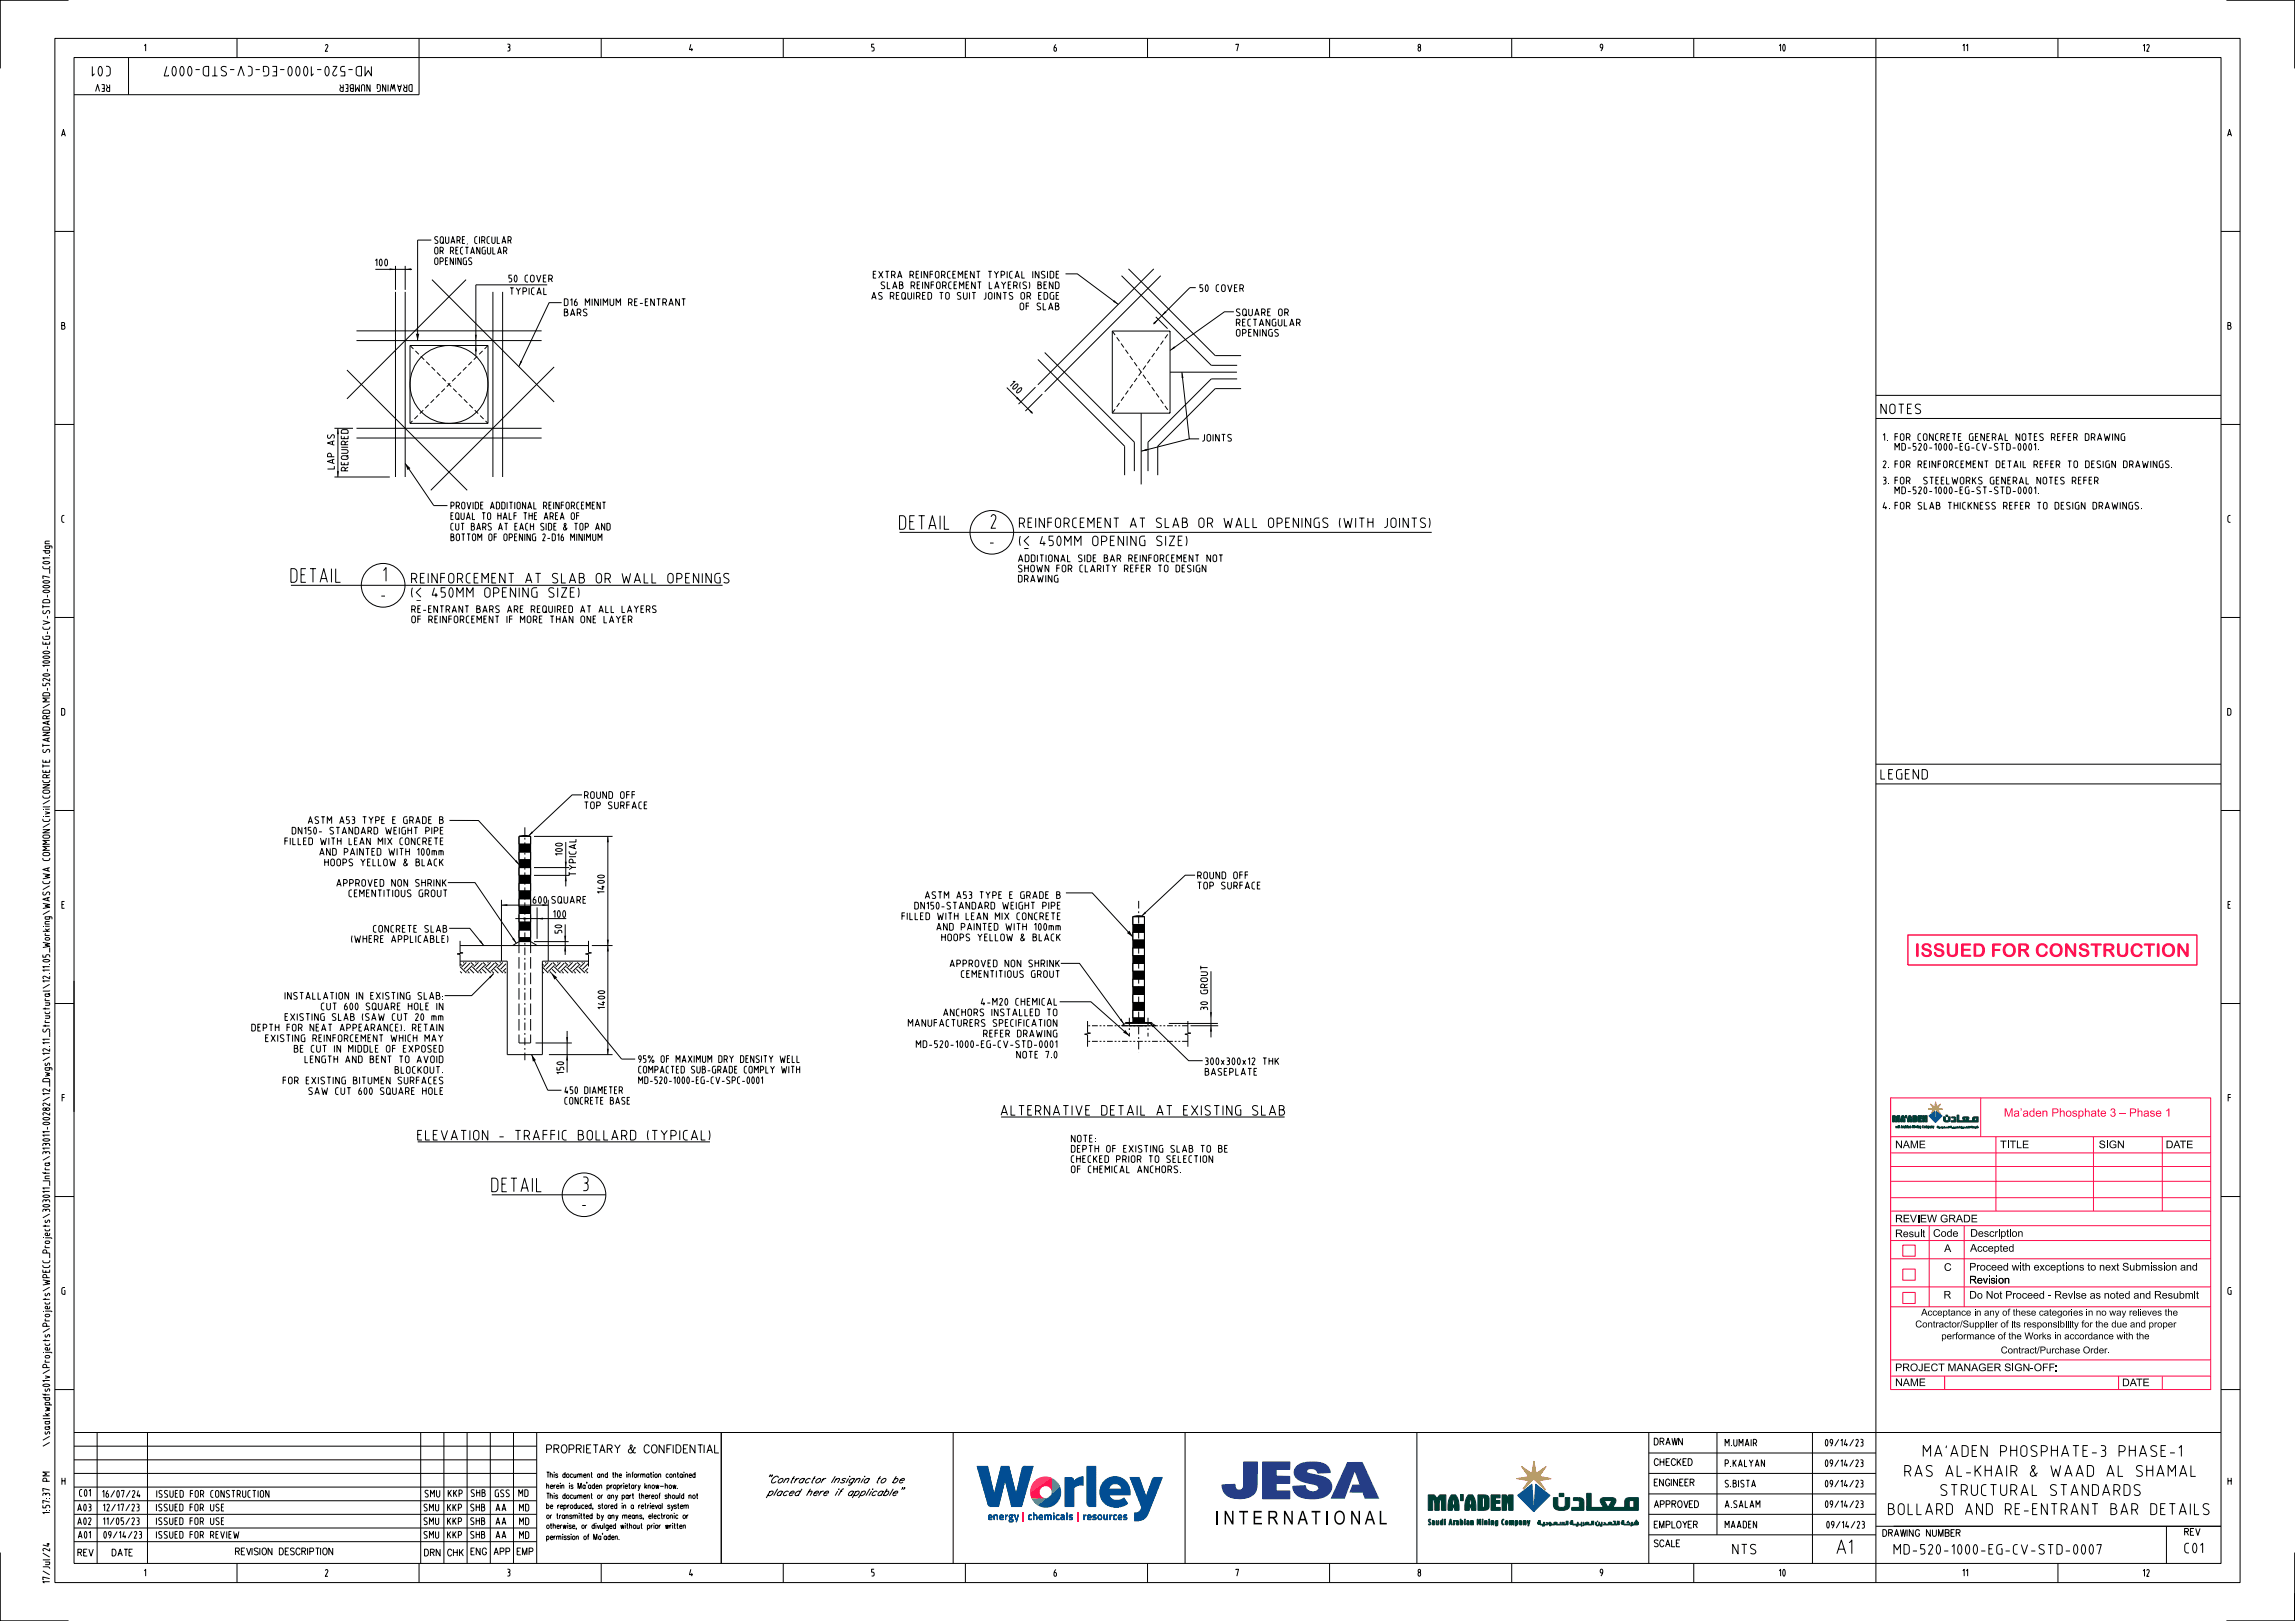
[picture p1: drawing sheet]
<svg xmlns="http://www.w3.org/2000/svg" width="841mm" height="594mm" viewBox="0 0 841 594" stroke-linecap="round" stroke-linejoin="round" font-family="sans-serif">
<defs><g id="words">
<g font-size="5">
<text x="329.6" y="194">DETAIL</text>
<text x="363.2" y="193.6">2</text>
<text x="106.6" y="213.4">DETAIL</text>
<text x="140.6" y="213">1</text>
<text x="180.2" y="436.7">DETAIL</text>
<text x="213.7" y="436.3">3</text>
<text x="445.2" y="558.6">I N T E R N A T I O N A L</text>
<text x="673.1" y="569.3">A1</text>
</g>
<text font-size="5" fill="#ff0548" x="701.6" y="350.6">ISSUED FOR CONSTRUCTION</text>
<g font-size="4">
<text x="704.8" y="533.7">MA'ADEN PHOSPHATE-3 PHASE-1</text>
<text x="698" y="541">RAS AL-KHAIR &amp; WAAD AL SHAMAL</text>
<text x="711.2" y="548">STRUCTURAL STANDARDS</text>
<text x="692" y="555">BOLLARD AND RE-ENTRANT BAR DETAILS</text>
</g>
<g font-size="3.5">
<text x="40.4" y="24.3" transform="rotate(-180 40.4 24.3)">C01</text>
<text x="136.1" y="24.3" transform="rotate(-180 136.1 24.3)">MD-520-1000-EG-CV-STD-0007</text>
<text x="689.2" y="151.6">NOTES</text>
<text x="373.6" y="193.3">REINFORCEMENT AT SLAB OR WALL OPENINGS (WITH JOINTS)</text>
<text x="362.8" y="200.2">-</text>
<text x="373.6" y="200">(</text>
<text x="375.3" y="202.2">-</text>
<text x="379.6" y="200">450MM OPENING SIZE)</text>
<text x="150.8" y="213.6">REINFORCEMENT AT SLAB OR WALL OPENINGS</text>
<text x="139.7" y="219.6">-</text>
<text x="150.8" y="218.9">(</text>
<text x="152.7" y="221.1">-</text>
<text x="156.8" y="218.9">450MM OPENING SIZE)</text>
<text x="689.2" y="285.5">LEGEND</text>
<text x="366.9" y="408.6">ALTERNATIVE DETAIL AT EXISTING SLAB</text>
<text x="153.1" y="417.7">ELEVATION - TRAFFIC BOLLARD (TYPICAL)</text>
<text x="213.4" y="442.9">-</text>
<text x="635" y="569.4">NTS</text>
<text x="694.1" y="569.5">MD-520-1000-EG-CV-STD-0007</text>
<text x="800.6" y="569">C01</text>
</g>
<text font-size="3" fill="#ff0548" x="734.3" y="409.2">Ma’aden Phosphate 3 – Phase 1</text>
<text font-size="3" x="200.3" y="532.4">PROPRIETARY &amp; CONFIDENTIAL</text>
<g font-size="2.8">
<text x="694.5" y="420.8">NAME</text>
<text x="733" y="420.8">TITLE</text>
<text x="769.1" y="420.7">SIGN</text>
<text x="793.6" y="420.8">DATE</text>
<text x="694.5" y="447.9">REVIEW GRADE</text>
<text x="694.5" y="453.3">Result</text>
<text x="708.4" y="453.2">Code</text>
<text x="722" y="453.2">Description</text>
<text x="712.4" y="458.8">A</text>
<text x="721.9" y="458.7">Accepted</text>
<text x="712.4" y="465.7">C</text>
<text x="721.6" y="465.6">Proceed with exceptions to next Submission and</text>
<text x="721.6" y="470.3">Revision</text>
<text x="712.2" y="475.8">R</text>
<text x="721.6" y="475.9">Do Not Proceed - Revise as noted and Resubmit</text>
<text x="694.5" y="502.5">PROJECT MANAGER SIGN-OFF:</text>
<text x="694.5" y="507.9">NAME</text>
<text x="777.6" y="508">DATE</text>
</g>
<g font-size="2.5">
<text x="52.9" y="18.7">1</text>
<text x="119.2" y="18.8">2</text>
<text x="185.9" y="18.7">3</text>
<text x="252.7" y="18.7">4</text>
<text x="319.4" y="18.7">5</text>
<text x="386.2" y="18.8">6</text>
<text x="452.9" y="18.7">7</text>
<text x="519.6" y="18.7">8</text>
<text x="586.4" y="18.7">9</text>
<text x="652" y="18.7">10</text>
<text x="719.3" y="18.7">11</text>
<text x="785.4" y="18.8">12</text>
<text x="40.2" y="31" transform="rotate(-180 40.2 31)">REV</text>
<text x="151" y="31" transform="rotate(-180 151 31)">DRAWING NUMBER</text>
<text x="22.5" y="49.9">A</text>
<text x="816.3" y="49.9">A</text>
<text x="159.3" y="89.2">SQUARE, CIRCULAR</text>
<text x="159.3" y="93.1">OR RECTANGULAR</text>
<text x="137.6" y="97.4">100</text>
<text x="159.3" y="97">OPENINGS</text>
<text x="320" y="101.9">EXTRA REINFORCEMENT TYPICAL INSIDE</text>
<text x="186.5" y="103.3">50 COVER</text>
<text x="186.9" y="108">TYPICAL</text>
<text x="322.9" y="105.8">SLAB REINFORCEMENT LAYER(S) BEND</text>
<text x="439.7" y="106.8">50 COVER</text>
<text x="206.8" y="112">D16 MINIMUM RE-ENTRANT</text>
<text x="319.5" y="109.7">AS REQUIRED TO SUIT JOINTS OR EDGE</text>
<text x="373.8" y="113.5">OF SLAB</text>
<text x="206.8" y="115.7">BARS</text>
<text x="453.1" y="115.7">SQUARE OR</text>
<text x="453.1" y="119.5">RECTANGULAR</text>
<text x="22.6" y="120.7">B</text>
<text x="453.1" y="123.2">OPENINGS</text>
<text x="816.4" y="120.7">B</text>
<text x="369.8" y="141.1" transform="rotate(45 369.8 141.1)">10</text>
<text x="372.2" y="143.5" transform="rotate(45 372.2 143.5)">0</text>
<text x="440.6" y="161.7">JOINTS</text>
<text x="690.1" y="161.4">1. FOR CONCRETE GENERAL NOTES REFER DRAWING</text>
<text x="694.4" y="165">MD-520-1000-EG-CV-STD-0001.</text>
<text x="122.5" y="171.9" transform="rotate(-90 122.5 171.9)">LAP AS</text>
<text x="127.6" y="172.5" transform="rotate(-90 127.6 172.5)">REQUIRED</text>
<text x="690.1" y="171.4">2.FOR REINFORCEMENT DETAIL REFER TO DESIGN DRAWINGS.</text>
<text x="690.1" y="177.4">3.FOR</text>
<text x="703.3" y="177.4">STEELWORKS GENERAL NOTES REFER</text>
<text x="694.4" y="180.9">MD-520-1000-EG-ST-STD-0001.</text>
<text x="22.6" y="191.4">C</text>
<text x="165.2" y="190.4">EQUAL TO HALF THE AREA OF</text>
<text x="165.2" y="186.5">PROVIDE ADDITIONAL REINFORCEMENT</text>
<text x="690.1" y="186.6">4.FOR SLAB THICKNESS REFER TO DESIGN DRAWINGS.</text>
<text x="816.4" y="191.4">C</text>
<text x="165.2" y="194.3">CUT BARS AT EACH SIDE &amp; TOP AND</text>
<text x="165.2" y="198.1">BOTTOM OF OPENING 2-D16 MINIMUM</text>
<text x="373.2" y="209.6">SHOWN FOR CLARITY REFER TO DESIGN</text>
<text x="373.2" y="205.8">ADDITIONAL SIDE BAR REINFORCEMENT NOT</text>
<text x="373.2" y="213.3">DRAWING</text>
<text x="150.9" y="224.5">RE-ENTRANT BARS ARE REQUIRED AT ALL LAYERS</text>
<text x="150.9" y="228.2">OF REINFORCEMENT IF MORE THAN ONE LAYER</text>
<text x="22.6" y="262.1">D</text>
<text x="816.3" y="262.1">D</text>
<text x="214.2" y="292.6">ROUND OFF</text>
<text x="214.2" y="296.3">TOP SURFACE</text>
<text x="107.1" y="305.7">DN150- STANDARD WEIGHT PIPE</text>
<text x="113" y="301.8">ASTM A53 TYPE E GRADE B</text>
<text x="104.4" y="309.5">FILLED WITH LEAN MIX CONCRETE</text>
<text x="117.2" y="313.4">AND PAINTED WITH 100mm</text>
<text x="119" y="317.3">HOOPS YELLOW &amp; BLACK</text>
<text x="206.1" y="313.4" transform="rotate(-90 206.1 313.4)">100</text>
<text x="211.1" y="320.9" transform="rotate(-90 211.1 320.9)">TYPICAL</text>
<text x="438.9" y="322">ROUND OFF</text>
<text x="123.4" y="324.8">APPROVED NON SHRINK</text>
<text x="127.9" y="328.6">CEMENTITIOUS GROUT</text>
<text x="221.5" y="327.3" transform="rotate(-90 221.5 327.3)">1400</text>
<text x="339.1" y="329.3">ASTM A53 TYPE E GRADE B</text>
<text x="438.9" y="325.8">TOP SURFACE</text>
<text x="22.7" y="332.8">E</text>
<text x="195.3" y="331">600 SQUARE</text>
<text x="335.2" y="333.1">DN150-STANDARD WEIGHT PIPE</text>
<text x="816.5" y="332.8">E</text>
<text x="136.8" y="341.6">CONCRETE SLAB</text>
<text x="202.8" y="336.2">100</text>
<text x="205.9" y="342" transform="rotate(-90 205.9 342)">50</text>
<text x="330.5" y="337">FILLED WITH LEAN MIX CONCRETE</text>
<text x="343.3" y="340.9">AND PAINTED WITH 100mm</text>
<text x="128.8" y="345.4">(WHERE APPLICABLE)</text>
<text x="345.1" y="344.8">HOOPS YELLOW &amp; BLACK</text>
<text x="348.1" y="354.3">APPROVED NON SHRINK</text>
<text x="352.3" y="358.2">CEMENTITIOUS GROUT</text>
<text x="104.4" y="366.2">INSTALLATION IN EXISTING SLAB:</text>
<text x="117.8" y="370.1">CUT 600 SQUARE HOLE IN</text>
<text x="221.6" y="369.7" transform="rotate(-90 221.6 369.7)">1400</text>
<text x="359.6" y="368.4">4-M20 CHEMICAL</text>
<text x="442.5" y="370.1" transform="rotate(-90 442.5 370.1)">30 GROUT</text>
<text x="92.2" y="377.8">DEPTH FOR NEAT APPEARANCE). RETAIN</text>
<text x="104.5" y="373.9">EXISTING SLAB (SAW CUT 20 mm</text>
<text x="332.9" y="376.1">MANUFACTURERS SPECIFICATION</text>
<text x="345.8" y="372.2">ANCHORS INSTALLED TO</text>
<text x="97.3" y="381.7">EXISTING REINFORCEMENT WHICH MAY</text>
<text x="335.8" y="383.9">MD-520-1000-EG-CV-STD-0001</text>
<text x="360.4" y="380">REFER DRAWING</text>
<text x="107.9" y="385.6">BE CUT IN MIDDLE OF EXPOSED</text>
<text x="111.8" y="389.4">LENGTH AND BENT TO AVOID</text>
<text x="234" y="389.3">95% OF MAXIMUM DRY DENSITY WELL</text>
<text x="372.6" y="387.7">NOTE 7.0</text>
<text x="144.8" y="393.3">BLOCKOUT.</text>
<text x="206.6" y="393.6" transform="rotate(-90 206.6 393.6)">150</text>
<text x="234" y="393.2">COMPACTED SUB-GRADE COMPLY WITH</text>
<text x="441.6" y="394">BASEPLATE</text>
<text x="441.6" y="390.1">300x300x12 THK</text>
<text x="103.8" y="397.2">FOR EXISTING BITUMEN SURFACES</text>
<text x="113.1" y="401.1">SAW CUT 600 SQUARE HOLE</text>
<text x="207" y="400.8">450 DIAMETER</text>
<text x="234" y="397.1">MD-520-1000-EG-CV-SPC-0001</text>
<text x="22.7" y="403.6">F</text>
<text x="207" y="404.6">CONCRETE BASE</text>
<text x="816.5" y="403.6">F</text>
<text x="392.6" y="418.5">NOTE:</text>
<text x="392.6" y="426">CHECKED PRIOR TO SELECTION</text>
<text x="392.6" y="422.2">DEPTH OF EXISTING SLAB TO BE</text>
<text x="392.6" y="429.7">OF CHEMICAL ANCHORS.</text>
<text x="22.6" y="474.3">G</text>
<text x="816.4" y="474.3">G</text>
<text x="704" y="482.1">Acceptance in any of these categories in no way relieves the</text>
<text x="701.8" y="486.4">Contractor/Supplier of its responsibility for the due and proper</text>
<text x="711.4" y="490.8">performance of the Works in accordance with the</text>
<text x="733.2" y="496">Contract/Purchase Order.</text>
<text x="18.2" y="530" transform="rotate(-90 18.2 530)">\\saalkwpdfs01v\Projects\Projects\WPECC_Projects\303011_Infra\313011-00282\12_Dwgs\12.11_Structural\12.11.05_Working\WAS\CWA COMMON\Civil\CONCRETE STANDARD\MD-520-1000-EG-CV-STD-0007_C01.dgn</text>
<text x="606.2" y="529.5">DRAWN</text>
<text x="632.2" y="529.9">M.UMAIR</text>
<text x="668.9" y="529.9">09/14/23</text>
<text x="606.2" y="537">CHECKED</text>
<text x="632.2" y="537.4">P.KALYAN</text>
<text x="668.9" y="537.4">09/14/23</text>
<text x="22.7" y="544">H</text>
<text x="280.5" y="543.4">&quot;Contractor Insignia to be</text>
<text x="606.2" y="544.5">ENGINEER</text>
<text x="632.2" y="544.9">S.BISTA</text>
<text x="668.9" y="544.9">09/14/23</text>
<text x="816.4" y="544">H</text>
<text x="29.2" y="548.3">C01</text>
<text x="37.6" y="548.7">16/07/24</text>
<text x="57.4" y="548.7">ISSUED FOR CONSTRUCTION</text>
<text x="155.8" y="548.6">SMU</text>
<text x="164.3" y="548.5">KKP</text>
<text x="172.6" y="548.4">SHB</text>
<text x="181.5" y="548.5">GSS</text>
<text x="190.1" y="548.4">MD</text>
<text x="281.3" y="548.1">placed here if applicable&quot;</text>
<text x="18.2" y="554.7" transform="rotate(-90 18.2 554.7)">1:57:37 PM</text>
<text x="28.5" y="553.7">A03</text>
<text x="37.9" y="553.7">12/17/23</text>
<text x="57.3" y="553.7">ISSUED FOR USE</text>
<text x="155.4" y="553.7">SMU</text>
<text x="164" y="553.7">KKP</text>
<text x="172.5" y="553.7">SHB</text>
<text x="181.8" y="553.7">AA</text>
<text x="190.4" y="553.7">MD</text>
<text x="606.2" y="552.4">APPROVED</text>
<text x="632.2" y="552.4">A.SALAM</text>
<text x="668.9" y="552.4">09/14/23</text>
<text x="28.5" y="558.7">A02</text>
<text x="28.7" y="563.7">A01</text>
<text x="37.9" y="558.7">11/05/23</text>
<text x="38" y="563.7">09/14/23</text>
<text x="57.3" y="558.7">ISSUED FOR USE</text>
<text x="57.3" y="563.7">ISSUED FOR REVIEW</text>
<text x="155.4" y="563.7">SMU</text>
<text x="155.4" y="558.7">SMU</text>
<text x="164" y="563.7">KKP</text>
<text x="164" y="558.7">KKP</text>
<text x="172.5" y="563.7">SHB</text>
<text x="172.5" y="558.7">SHB</text>
<text x="181.8" y="563.7">AA</text>
<text x="181.8" y="558.7">AA</text>
<text x="190.4" y="558.7">MD</text>
<text x="190.4" y="563.8">MD</text>
<text x="606.2" y="559.9">EMPLOYER</text>
<text x="632.2" y="559.9">MAADEN</text>
<text x="669.4" y="560">09/14/23</text>
<text x="690" y="563">DRAWING NUMBER</text>
<text x="800.6" y="562.6">REV</text>
<text x="86.3" y="569.8">REVISION DESCRIPTION</text>
<text x="172.6" y="569.8">ENG</text>
<text x="181" y="569.8">APP</text>
<text x="189.5" y="569.8">EMP</text>
<text x="606.2" y="566.8">SCALE</text>
<text x="28.5" y="570.2">REV</text>
<text x="41.1" y="570.2">DATE</text>
<text x="155.6" y="570.2">DRN</text>
<text x="164" y="570.2">CHK</text>
<text x="18.2" y="580.1" transform="rotate(-90 18.2 580.1)">17/Jul/24</text>
<text x="52.9" y="577.6">1</text>
<text x="119.2" y="577.6">2</text>
<text x="185.9" y="577.5">3</text>
<text x="252.7" y="577.6">4</text>
<text x="319.4" y="577.5">5</text>
<text x="386.2" y="577.6">6</text>
<text x="452.9" y="577.6">7</text>
<text x="519.6" y="577.6">8</text>
<text x="586.4" y="577.5">9</text>
<text x="652" y="577.6">10</text>
<text x="719.3" y="577.6">11</text>
<text x="785.4" y="577.6">12</text>
</g>
<g font-size="2">
<text x="200.3" y="545.5">herein is Ma'aden proprietary know-how.</text>
<text x="200.3" y="541.4">This document and the information contained</text>
<text x="200.3" y="549.2">This document or any part thereof should not</text>
<text x="200.3" y="556.5">or transmitted by any means, electronic or</text>
<text x="200.3" y="552.8">be reproduced, stored in a retrieval system</text>
<text x="200.3" y="560.1">otherwise, or divulged without prior written</text>
<text x="200.3" y="564.2">permission of Ma'aden.</text>
</g>
</g></defs>
<g fill="none" stroke="#000" stroke-width=".37">
<path d="M190.2 306.5v38.5M190.2 306.5h4.3M190.2 309.3h4.3M190.2 312.2h4.3M190.2 315.1h4.3M190.2 317.9h4.3M190.2 306.5l1.8-.4 2.5 .4M194.5 306.5v38.5M195.7 306.5h28.8M195.7 317.9h12.9M207.3 308.5v16.3M222.7 306.5v80"/>
<path d="M183.8 329.7v22.5M183.8 331.7h17.1M188.8 336.6h18.7M190.2 320.8h4.3M190.2 323.6h4.3M190.2 326.5h4.3M190.2 329.3h4.3M190.2 332.2h4.3M190.2 337.9h4.3M195.7 320.8h12.9M196.8 332.5v11.5M200.9 329.7v22.5"/>
<path d="M207.1 338.7v11.2M168.6 344.8v4.2l1.1 .2-2.2 .4 1.1 .2v4.3M168.6 346.5h47.1M168.6 352.2h17.3v34.3h12.9v-34.3h16.9M190.2 340.8h4.3M190.2 343.6h4.3M190.2 345h4.3M190.2 345l-2.3 1.5M194.5 345l2.3 1.5M195.7 345h12.7M215.7 344.8v4.2l1 .2-2.1 .4 1.1 .2v4.3M216.9 346.5h7.6"/>
<path d="M207.8 377.8v15.2M196.3 382.2h13.2M201.2 386.5h23.3"/>
</g>
<g fill="#000">
<path d="M189.2 315.2l1 1.6-1.4-1.1zM190.2 309.3h4.3v2.9h-4.3zM190.2 315.1h4.3v2.8h-4.3zM194.9 304.6l.4 .6-1.6 1zM207 315.8h.7l-.4 2.1zM222.7 306.5l.4 2.1h-.7zM183.8 331.7l2.1-.4v.7zM190.2 320.8h4.3v2.8h-4.3zM190.2 326.5h4.3v2.8h-4.3zM190.2 332.2h4.3v2.9h-4.3zM190.2 337.9h4.3v2.9h-4.3zM191.8 336.3l2.7 .3-2.7 .4z"/>
<path d="M196.8 336.6l2.2-.3v.7zM207.3 320.8l.4 2.1h-.7zM187.7 344.1l.6-.4 .9 1.9zM190.2 343.6h4.3v1.4h-4.3zM207.1 346.5l.4 2.1h-.7zM206.8 342.9h.7l-.4 2.1zM222.7 346.5l.4 2.1h-.7zM222.4 344.3h.7l-.4 2.2zM207.8 386.5l.4 2.1h-.7zM207.5 380h.7l-.4 2.2zM222.4 384.3h.7l-.4 2.2z"/>
</g>
<path d="M192.3 303.2v85.4" fill="none" stroke="#000" stroke-width=".37" stroke-dasharray="2.8 1 .7 1" stroke-linecap="butt"/>
<path d="M190.2 345v37.2M194.5 345v37.2M190.2 382.2h4.3" fill="none" stroke="#000" stroke-width=".37" stroke-dasharray="4.2 1.4" stroke-linecap="butt"/>
<path d="M152.2 413.4h108.9v5.2h-108.9z" fill="#fff"/>
<g fill="none" stroke="#000" stroke-width=".37">
<path d="M213.3 291.3h-3.6l-16 14.9M164.7 300.6l10.6 .1 14.9 16.1M164.1 323.4h10l15.1 22.2M415.1 335.9v38.8M415.1 335.9h4.3M415.1 338.8h4.3M415.1 335.9l2.5-.4 1.8 .4M419.4 335.9v38.8M164.6 340.2h7.6l5.1 6.3M415.1 341.6h4.3M415.1 344.5h4.3M415.1 347.3h4.3"/>
<path d="M415.1 350.2h4.3M415.1 353.1h4.3M415.1 355.9h4.3M415.1 358.8h4.3M398.5 374.1v4.3l1.1 .2-2.2 .4 1.1 .2v4.4M412.4 375l-1.4 .9M412.4 375v-.3h9.7v.3M412.4 375h9.7M413.6 375.9h6.8M415.1 361.6h4.3M415.1 367.3h4.3M415.1 370.2h4.3"/>
<path d="M415.1 373h4.3M422.1 375l1.4 .9M435.3 374.1v4.3l1.1 .2-2.2 .4 1.1 .2v4.4M153.1 418.4h107.1"/>
</g>
<path d="M417.3 330.1v32.1M413.8 372.9v6.9M417.3 365.2v20.4M420.7 372.9v6.9" fill="none" stroke="#000" stroke-width=".37" stroke-dasharray="2.8 1 .7 1" stroke-linecap="butt"/>
<path d="M415.1 338.8h4.3v2.8h-4.3zM415.1 344.5h4.3v2.8h-4.3zM415.1 350.2h4.3v2.9h-4.3zM415.1 355.9h4.3v2.9h-4.3zM415.1 361.6h4.3v2.9h-4.3zM415.1 367.3h4.3v2.9h-4.3zM415.1 373h4.3v1.7h-4.3z" fill="#000"/>
<path d="M366 404.3h105.6v5.2h-105.6z" fill="#fff"/>
<g fill="none" stroke="#000" stroke-width=".37">
<path d="M413.5 98.5l31.8 31.8h9.5M422.8 98.5l-42.5 42.5M144.9 107v67.8M148.5 107v67.8M180.6 107v67.8M184.2 107v67.8M390.5 100.4h4.3l15 11.1M411 101l32.9 32.9h9.5M423.5 116.1l4.3 4.3M425.3 101l-42.5 42.5M438.2 105.4h-2.2l-13.3 13.4M452.2 114.3h-3.5l-19.9 14.1"/>
<path d="M130.6 124.8h67.9M130.6 121.2h67.9M150.2 126.6h28.6v28.5h-28.6zM380.3 131.7l31.8 31.8v10.6M382.8 129.2l32.9 32.8v10.6M407.6 121.3h21.2v30.1h-21.2zM428.8 136.4h24.5M433.1 136.4l2.7 24.4h3.6M453.4 138.8h-9.5l-23.2 23.2v10.6M122.6 156.9h6.8M123.8 156.9v17.9M130.6 156.9h67.9"/>
<path d="M368.9 142l9.5 9.5M379.4 141.9l-6.2 6.2M382 144.4l-6.3 6.2M418.2 151.4v26.1M454.8 142.4h-9.5l-21 21.1v10.6M122.6 174.8h20.2M130.6 160.5h67.9M435.8 160.8l-17.6 4.5M371.4 195.1h153.3M180.9 356.8l-8.1 8h-9.9M388.7 353h6.9l16.2 22.2M443.8 355.9v24.2"/>
<path d="M411 375.9h12.5M421.2 374.7l14.4 14h5.1M428.3 375h18M436.3 375.9h10.1M366.9 409.3h103.8"/>
<circle cx="164.5" cy="140.9" r="14.3"/>
</g>
<path d="M435.3 375.9h-36.8M435.3 381.6h-36.8" fill="none" stroke="#000" stroke-width=".37" stroke-dasharray="2.1 .7 .7 .7 .7 .7" stroke-linecap="butt"/>
<g fill="#000">
<path d="M408.3 110l1.5 1.5-2-.9zM422.7 118.3l1.7-1.3-1.2 1.8zM427 114l.5 .5-1.8 1.2zM428.8 128.4l1.5-1.5 .4 .6zM433.1 136.4l.6 2.1h-.7zM123.8 156.9l.4 2.2h-.7zM372.9 145.4l1.2 1.8-1.7-1.3zM376.6 149.7l1.8 1.3-.5 .5zM123.5 172.6h.7l-.4 2.2zM418.2 165.3l2-.8 .1 .7zM179.2 358.1l1.7-1.3-1.2 1.7zM410.4 373.7l.5-.4 .9 1.9z"/>
<path d="M421.2 374.7l1.8 1.2-.5 .5zM443.8 375.9l.3 2.1h-.7zM443.4 370.9h.7l-.3 2.1z"/>
</g>
<path d="M150.2 126.6l28.6 28.5M178.8 126.6l-28.6 28.5M407.6 121.3l21.2 30.1M407.6 151.4l21.2-30.1" fill="none" stroke="#000" stroke-width=".37" stroke-dasharray="1.8 1" stroke-linecap="butt"/>
<g fill="#fff">
<path d="M154.6 214.5h58.5v5.2h-58.5z"/>
<path d="M151.6 214.5h3.6v5.2h-3.6z"/>
<path d="M149.9 214.5h2.1v5.2h-2.1z"/>
<path d="M149.9 209.3h118.1v5.2h-118.1z"/>
<path d="M377.3 195.6h58.6v5.2h-58.6z"/>
<path d="M374.4 195.6h3.5v5.2h-3.5z"/>
<path d="M372.7 195.6h2.1v5.2h-2.1z"/>
</g>
<path d="M158.3 102.5l44.8 44.8M170.8 102.5l-43.7 43.6M200.5 104.4h-26.1v26M205.8 110.9h-4.6l-11.1 23.4M127.1 135.6l44.1 44.1M203.1 134.5l-45.2 45.2M437.9 320.7h-3.6l-15.9 15" fill="none" stroke="#000" stroke-width=".37"/>
<path d="M174.4 126.6l.3 2.2h-.7zM174 122.7h.7l-.3 2.1zM190.7 132.2l.7 .3-1.3 1.8zM419.6 334l.4 .6-1.6 1.1z" fill="#000"/>
<g fill="#fff">
<path d="M694.4 162.5h52.7v2.5h-52.7z"/>
<path d="M694.4 158.9h86.5v2.6h-86.5z"/>
</g>
<path d="M158 88h-5v36.8M148.5 169.8l10.5 15.5h5M390.6 327.2h9.7l14.8 16.1M388.3 367.1h11.5l14 12.4M194.8 386.5l5.9 13h5" fill="none" stroke="#000" stroke-width=".37"/>
<path d="M152.4 122.3h1.2l-.6 2.5zM148.5 169.8l1.9 1.7-1 .8zM175.7 345l.5-.4 1.1 1.9zM413 341.9l.9-.8 1.2 2.2zM412.4 377.4l1.4 2.1-2.2-1.2zM194.8 386.5l1.6 2-1.1 .5z" fill="#000"/>
<g fill="#fff">
<path d="M694.4 168.9h101.6v2.5h-101.6z"/>
<path d="M694.4 178.4h52.7v2.6h-52.7z"/>
<path d="M694.4 174.8h74.5v2.6h-74.5z"/>
<path d="M694.4 184h90.5v2.6h-90.5z"/>
</g>
<g fill="none" stroke="#000" stroke-width=".37">
<path d="M687.4 21.1v503.8M137.5 98.7h13.5M144.9 97.4v8.8M148.5 97.4v8.8M687.4 153.3h126.5M687.4 144.9h126.5M329.6 195.1h41.8M106.6 214.5h41.8M687.4 280h126.5M687.4 287.3h126.5M180.2 437.8h41.8M840.9 583.9v10"/>
<circle cx="363.4" cy="195.1" r="8"/>
<circle cx="140.4" cy="214.5" r="8"/>
<circle cx="214" cy="437.8" r="8"/>
</g>
<path d="M142.8 98.3l2.1 .4-2.1 .3zM148.5 98.7l2.1-.4v.7z" fill="#000"/>
<g fill="none" stroke="#ff0548" stroke-width=".37">
<path d="M692.8 402.2l117.3 .1v106.9h-117.3zM692.8 416.6h117.3M725.8 402.3v14.3M731.4 416.6v27.2M767.2 416.6v27.2M792.4 416.6v27.2M692.8 422.5h117.3M692.8 427.5h117.3M692.8 432.9h117.3M692.8 438.9h117.3M692.8 443.8h117.3M692.8 449.1h117.3"/>
<path d="M692.8 454.6h117.3M697.3 456.3h4.5v4h-4.5zM707 449.1v29.8M719.8 449.1v29.8M692.8 461.3h117.3M692.8 471.6h117.3M692.8 478.9h117.3M697.3 465.1h4.5v4h-4.5zM697.3 473.6h4.5v4.1h-4.5zM692.8 498.3h117.3M692.8 504.3h117.3M712.6 504.3v4.9"/>
<path d="M776.4 504.3v4.9M792.4 504.3v4.9"/>
</g>
<path d="M693.5 408.8h.9l.4 .6 .5-.6h.8v2.3h-.6v-1.7l-.3 .5v1.2h-.7v-1.2l-.3-.5v1.7h-.7z" fill="none" stroke="#003d32" stroke-width=".37"/>
<path d="M693.5 408.8h.9l.4 .6 .5-.6h.8v2.3h-.6v-1.7l-.3 .5v1.2h-.7v-1.2l-.3-.5v1.7h-.7z" fill-rule="evenodd" fill="#003d32"/>
<path d="M697 408.8a1.28 1.28 0 0 1 1.1 1.9v.4h-.7v-.3h-.3v.3h-.5a2.32 2.32 0 0 1 .4-2.3zM697.3 409.3l.1 1h-.3z" fill="none" stroke="#003d32" stroke-width=".37"/>
<path d="M697 408.8l-.5 1v1.3h.6v-.3h.3v.3h.7l-.3-2-.2-.3zM697.3 409.3l.1 1h-.3z" fill-rule="evenodd" fill="#003d32"/>
<path d="M698.4 408.8h.3v.9h-.3z" fill="none" stroke="#003d32" stroke-width=".37"/>
<path d="M698.4 408.8h.3v.9h-.3z" fill-rule="evenodd" fill="#003d32"/>
<path d="M699.5 408.8a1.28 1.28 0 0 1 1.2 1.9v.4h-.7v-.3h-.3v.3h-.5a2.32 2.32 0 0 1 .3-2.3zM699.8 409.3l.2 1h-.3z" fill="none" stroke="#003d32" stroke-width=".37"/>
<path d="M699.5 408.8l-.4 1-.1 1.3h.7v-.3h.3v.3h.7l-.4-2-.2-.3zM699.8 409.3l.2 1h-.3z" fill-rule="evenodd" fill="#003d32"/>
<path d="M700.9 408.8a1.09 1.09 0 0 1 1.3 .1 1.09 1.09 0 0 1 .4 1.1 .96 .96 0 0 1-.5 1.1 .96 .96 0 0 1-1.2-.2zM701.6 409.3l.3 .2-.2 1.2z" fill="none" stroke="#003d32" stroke-width=".37"/>
<path d="M700.9 408.8v2.3l1.5-.1v-2zM701.6 409.3l.3 .2-.2 1.2z" fill-rule="evenodd" fill="#003d32"/>
<path d="M702.9 408.8h1.4v.5h-.8v.4h.7v.4h-.7v.6h.8v.4h-1.4z" fill="none" stroke="#003d32" stroke-width=".37"/>
<path d="M702.9 408.8h1.4v.5h-.8v.4h.7v.4h-.7v.6h.8v.4h-1.4z" fill-rule="evenodd" fill="#003d32"/>
<path d="M718.5 412.9l.3 .5 .3-.4a.33 .33 0 0 1-.2 .6 .33 .33 0 0 1-.4-.4z" fill="none" stroke="#003d32" stroke-width=".37"/>
<g fill="#003d32">
<path d="M718.5 412.9l.2 .5 .3-.5 .2 .4-.6 .1z" fill-rule="evenodd"/>
<path d="M718.5 412.9l.2 .5 .3-.5 .2 .4-.6 .1z" fill-rule="evenodd"/>
</g>
<path d="M719.3 413.5h.1M719.5 413.5h.1M719.3 412.9l.1 .4h-.2z" fill="none" stroke="#003d32" stroke-width=".37"/>
<g fill="#003d32">
<path d="M719.3 412.9l.2 .3-.3 .1z" fill-rule="evenodd"/>
<path d="M719.3 412.9l.2 .3-.3 .1z" fill-rule="evenodd"/>
</g>
<path d="M720.1 413.2l.2 .1z" fill="none" stroke="#003d32" stroke-width=".37"/>
<path d="M720.1 413.2l.2 .1z" fill-rule="evenodd" fill="#003d32"/>
<path d="M720.4 413l.4-.1 .2 .4h-.7l.3-.1zM720.5 413h.3z" fill="none" stroke="#003d32" stroke-width=".37"/>
<path d="M720.4 413l.2 .2-.3 .1h.7l-.2-.4zM720.5 413h.3z" fill-rule="evenodd" fill="#003d32"/>
<path d="M721 413.2l.2 .1z" fill="none" stroke="#003d32" stroke-width=".37"/>
<path d="M721 413.2l.2 .1z" fill-rule="evenodd" fill="#003d32"/>
<path d="M721.3 412.8h.1M721.4 412.8h.1M721.3 412.9l.3 .4h-.5z" fill="none" stroke="#003d32" stroke-width=".37"/>
<g fill="#003d32">
<path d="M721.3 412.9l.3 .4h-.5z" fill-rule="evenodd"/>
<path d="M721.3 412.9l.3 .4h-.5z" fill-rule="evenodd"/>
</g>
<path d="M721.7 412.7l.1 .5-.2 .1z" fill="none" stroke="#003d32" stroke-width=".37"/>
<path d="M721.7 412.7l.1 .5-.2 .1z" fill-rule="evenodd" fill="#003d32"/>
<path d="M721.9 412.7l.1 .6z" fill="none" stroke="#003d32" stroke-width=".37"/>
<path d="M721.9 412.7l.1 .6z" fill-rule="evenodd" fill="#003d32"/>
<path d="M722.4 412.9l.3-.1 .2 .5-.5-.1zM722.4 412.9l.1 .3zM722.5 412.7h.1M722.7 412.7h.1" fill="none" stroke="#003d32" stroke-width=".37"/>
<g fill="#003d32">
<path d="M722.3 412.9v.3l.6 .1-.2-.5zM722.4 412.9l.1 .3z" fill-rule="evenodd"/>
<path d="M722.3 412.9v.3l.6 .1-.2-.5zM722.4 412.9l.2 .3z" fill-rule="evenodd"/>
</g>
<path d="M722.9 413.2l.2 .1z" fill="none" stroke="#003d32" stroke-width=".37"/>
<g fill="#003d32">
<path d="M722.9 413.2l.2 .1z" fill-rule="evenodd"/>
<path d="M723.3 412.7l.4 .6h-.6l.4-.1-.4-.2z" fill-rule="evenodd"/>
</g>
<path d="M723.1 413.2h.4M723.3 412.7l-.2 .3 .4 .1M723.4 412.7l.3 .6h-.6" fill="none" stroke="#003d32" stroke-width=".37"/>
<path d="M719.7 412.9l.5 .4h-.6l.3-.1z" fill-rule="evenodd" fill="#003d32"/>
<path d="M719.6 413.3h.6M719.7 413l.2 .2h-.3M719.8 412.9l.4 .3" fill="none" stroke="#003d32" stroke-width=".37"/>
<path d="M716.7 412.9l.2 .4-.4 .1z" fill-rule="evenodd" fill="#003d32"/>
<path d="M716.7 412.9l-.2 .5M716.8 412.9l.1 .3M716.9 413.3l-.4 .1" fill="none" stroke="#003d32" stroke-width=".37"/>
<path d="M713.2 412.9l.1 .3 .2-.3 .2 .3 .1-.3 .2 .4h-1z" fill-rule="evenodd" fill="#003d32"/>
<path d="M713 413.3h1M713.2 412.9l-.1 .3M713.3 412.9v.2M713.5 412.9l-.1 .3M713.6 412.9v.2M713.7 412.9v.2M713.7 413.1l-.1 .1M713.8 412.9l.2 .3" fill="none" stroke="#003d32" stroke-width=".37"/>
<path d="M711.1 412.9l.3 .4h-.4l.3-.1z" fill-rule="evenodd" fill="#003d32"/>
<path d="M696 412.7l.1 .6zM696 412.5h.1M711 413.3h.4M711.1 413l.2 .2h-.3M711.2 412.9l.2 .3" fill="none" stroke="#003d32" stroke-width=".37"/>
<g fill="#003d32">
<path d="M696 412.7l.1 .6z"/>
<path d="M696 412.7l.1 .6z" fill-rule="evenodd"/>
</g>
<path d="M696.8 412.5l.3 .8h-.5zM696.8 412.7l.1 .3z" fill="none" stroke="#003d32" stroke-width=".37"/>
<path d="M696.8 412.5l-.2 .8h.5zM696.8 412.7l.1 .3z" fill-rule="evenodd" fill="#003d32"/>
<path d="M697.3 412.7h.2l-.1 .6zM697.7 412.7h.3l.1 .6h-.4l.3-.4zM697.8 413l.1 .2z" fill="none" stroke="#003d32" stroke-width=".37"/>
<path d="M697.7 412.7l.3 .2-.3 .4h.4l-.1-.6zM697.8 413l.1 .2z" fill-rule="evenodd" fill="#003d32"/>
<path d="M698.3 412.5l.4 .2-.1 .6h-.3zM698.5 412.8v.4z" fill="none" stroke="#003d32" stroke-width=".37"/>
<path d="M698.3 412.5v.8h.3l.1-.6zM698.5 412.8v.4z" fill-rule="evenodd" fill="#003d32"/>
<path d="M698.9 412.7l.2 .6zM698.9 412.5h.1" fill="none" stroke="#003d32" stroke-width=".37"/>
<g fill="#003d32">
<path d="M698.9 412.7l.2 .6z"/>
<path d="M698.9 412.7l.2 .6z" fill-rule="evenodd"/>
</g>
<path d="M699.3 412.7h.3v.6h-.3l.2-.4zM699.4 413l.1 .2z" fill="none" stroke="#003d32" stroke-width=".37"/>
<path d="M699.3 412.7l.2 .2-.2 .3 .3 .1v-.6zM699.4 413l.1 .2z" fill-rule="evenodd" fill="#003d32"/>
<path d="M699.9 412.7h.3l.1 .6-.2-.6-.2 .6zM700.8 412.5l.3 .3 .2-.3v.8l-.1-.6-.1 .4-.2-.4-.1 .6z" fill="none" stroke="#003d32" stroke-width=".37"/>
<path d="M700.8 412.5l.3 .3 .2-.3v.8l-.1-.6-.1 .4-.2-.4-.1 .6z" fill-rule="evenodd" fill="#003d32"/>
<path d="M701.6 412.7l.1 .6zM701.6 412.5h.1" fill="none" stroke="#003d32" stroke-width=".37"/>
<g fill="#003d32">
<path d="M701.6 412.7l.1 .6z"/>
<path d="M701.6 412.7l.1 .6z" fill-rule="evenodd"/>
</g>
<path d="M702.6 412.7l.1 .6zM702.6 412.5h.1" fill="none" stroke="#003d32" stroke-width=".37"/>
<g fill="#003d32">
<path d="M702.6 412.7l.1 .6z"/>
<path d="M702.6 412.7l.1 .6z" fill-rule="evenodd"/>
</g>
<path d="M702.9 412.7h.4v.6l-.2-.6-.2 .6zM703.6 412.7h.3l-.1 .7h-.3l.3-.2h-.2zM703.6 412.8l.1 .4z" fill="none" stroke="#003d32" stroke-width=".37"/>
<path d="M703.6 412.7v.5h.2l-.3 .2h.3l.1-.7zM703.7 412.8v.4z" fill-rule="evenodd" fill="#003d32"/>
<path d="M705.1 412.7l.3 .1-.1 .5-.3-.1zM705.2 412.7v.5z" fill="none" stroke="#003d32" stroke-width=".37"/>
<path d="M705.1 412.7v.5l.2 .1 .1-.6zM705.2 412.7v.5z" fill-rule="evenodd" fill="#003d32"/>
<path d="M705.6 412.7h.7v.6l-.2-.6-.1 .6-.2-.6-.2 .6zM706.5 412.7l.4 .3-.3 .4zM706.7 412.8v.4z" fill="none" stroke="#003d32" stroke-width=".37"/>
<path d="M706.5 412.7l.1 .7 .3-.5zM706.6 412.8l.2 .4z" fill-rule="evenodd" fill="#003d32"/>
<path d="M707.1 412.7h.3l.1 .6h-.3l.2-.4zM707.3 413v.2z" fill="none" stroke="#003d32" stroke-width=".37"/>
<path d="M707.1 412.7l.3 .2-.2 .4h.3l-.1-.6zM707.3 413v.2z" fill-rule="evenodd" fill="#003d32"/>
<path d="M707.7 412.7h.4v.6l-.2-.6-.2 .6zM708.3 412.7l.2 .4 .2-.4-.2 .7z" fill="none" stroke="#003d32" stroke-width=".37"/>
<g fill="#003d32">
<path d="M708.3 412.7l.2 .4 .2-.4-.2 .7z" fill-rule="evenodd"/>
<path d="M704.5 412.6l.3-.1-.2 .4 .2 .4a.39 .39 0 0 1-.4-.3 .39 .39 0 0 1 .1-.4z" fill-rule="evenodd"/>
</g>
<path d="M704.8 412.5a.41 .41 0 0 0-.3 .4 .41 .41 0 0 0 .3 .4M704.8 412.6l-.2 .3 .2 .3" fill="none" stroke="#003d32" stroke-width=".37"/>
<path d="M699.9 412.7h.3l.1 .6-.2-.6-.2 .6z" fill-rule="evenodd" fill="#003d32"/>
<path d="M699.9 412.7v.6M700 412.7h.2l.1 .6M700.1 413.3v-.6l-.1 .6" fill="none" stroke="#003d32" stroke-width=".37"/>
<path d="M697.3 412.7h.2l-.1 .6z" fill-rule="evenodd" fill="#003d32"/>
<path d="M697.3 412.7h.2l-.1 .6z" fill="none" stroke="#003d32" stroke-width=".37"/>
<path d="M701.9 412.7h.4v.6l-.2-.6-.2 .6z" fill-rule="evenodd" fill="#003d32"/>
<path d="M701.9 412.7v.6M702.1 412.7l.2 .3-.1 .3-.1-.5v.5" fill="none" stroke="#003d32" stroke-width=".37"/>
<path d="M702.9 412.7h.4v.6l-.2-.6-.2 .6z" fill-rule="evenodd" fill="#003d32"/>
<path d="M703.2 413.3l-.1-.6-.2 .6v-.6h.4v.6" fill="none" stroke="#003d32" stroke-width=".37"/>
<path d="M705.6 412.7h.7v.6l-.2-.6-.1 .6-.2-.6-.2 .6z" fill-rule="evenodd" fill="#003d32"/>
<path d="M705.6 412.7v.6M705.8 412.7h.5v.6M706.2 413.3l-.1-.5-.2 .5-.1-.6v.6" fill="none" stroke="#003d32" stroke-width=".37"/>
<path d="M707.7 412.7h.4v.6l-.2-.6-.2 .6z" fill-rule="evenodd" fill="#003d32"/>
<path d="M707.7 412.7v.6M707.8 412.7h.3v.6M708 413.3l-.1-.6-.1 .6" fill="none" stroke="#003d32" stroke-width=".37"/>
<path d="M707.4 404.6l1.6 1.1 .3-1.9 .3 1.9 1.5-1.1-1 1.5 1.7 .3-1.7 .3 .9 1.4-1.7-1.6-1.6 1.5 .8-1.3-1.8-.3 1.8-.3z" fill="none" stroke="#ce8904" stroke-width=".37"/>
<path d="M706.9 408.9l2.1-1.7 .3 4.2zM709.5 407.2l2.2 1.7-2.4 2.5z" fill="none" stroke="#008787" stroke-width=".37"/>
<path d="M707.4 404.6l1.6 1.1 .3-1.9 .3 1.9 1.5-1.1-1 1.5 1.7 .3-1.7 .3 .9 1.4-1.7-1.6-1.6 1.5 .8-1.3-1.8-.3 1.8-.3z" fill-rule="evenodd" fill="#ce8904"/>
<g fill="#008787">
<path d="M706.9 408.9l2.1-1.7 .3 4.2z"/>
<path d="M709.5 407.2l2.2 1.7-2.4 2.5z"/>
</g>
<path d="M704.5 408.8h.7l.3 .6v-.6h.7v2.3h-.7l-.3-1.5v1.5h-.7z" fill="none" stroke="#003d32" stroke-width=".37"/>
<path d="M704.5 408.8h.7l.3 .6v-.6h.7v2.3h-.7l-.3-1.5v1.5h-.7z" fill-rule="evenodd" fill="#003d32"/>
<path d="M717.2 408.6h.6v2.1h1.9l-.1-.2a.76 .76 0 0 1-.3-1.1 .76 .76 0 0 1 1.1-.1 .75 .75 0 0 1 1.1 .2 .75 .75 0 0 1-.4 1l-.1 .2h1.8a1.05 1.05 0 0 1 .2-1.3 1.05 1.05 0 0 1 1.3-.1h.6v1.9h-7.7zM719.8 409.7h1.1l-.5 1zM723.6 409.7h.6v1h-.7z" fill="none" stroke="#003d32" stroke-width=".37"/>
<path d="M717.2 408.6v2.6h7.7v-1.9l-1.9 .1-.2 1.3h-1.8l.5-.9-.1-.4-1.9-.1-.3 .5 .5 .9h-1.9v-2.1zM719.8 409.7h1.1l-.5 1zM723.5 409.7h.7v1h-.7z" fill-rule="evenodd" fill="#003d32"/>
<path d="M712.2 409.3h.7a.94 .94 0 0 0 .7 1.4l.3-.2 .1-1.2h.5a1.27 1.27 0 0 1-1 1.9 1.27 1.27 0 0 1-1.3-1.8z" fill="none" stroke="#003d32" stroke-width=".37"/>
<path d="M712.2 409.3h.7l.1 1.3 .9-.1 .1-1.2h.6v1a1.28 1.28 0 0 1-1.2 .9 1.28 1.28 0 0 1-1.2-.9z" fill-rule="evenodd" fill="#003d32"/>
<path d="M713.1 408.6h.6v.5h-.6z" fill="none" stroke="#003d32" stroke-width=".37"/>
<g fill="#003d32">
<path d="M713.1 408.6h.6v.5h-.6z" fill-rule="evenodd"/>
<path d="M715.2 409.3l1.4 .1 .1 1.8h-1.8v-.5h1.2l-.1-.9-.8-.1z" fill-rule="evenodd"/>
</g>
<path d="M709.9 412.9l.3-.1 .2 .5-.5-.1zM710 412.9l.1 .2zM710.1 412.7h.1M710.2 412.7h.1M715.2 409.3a1.07 1.07 0 0 1 1.2 0 1.07 1.07 0 0 1 .3 1.2v.7h-1.8v-.5h1.2l-.1-1h-.8z" fill="none" stroke="#003d32" stroke-width=".37"/>
<g fill="#003d32">
<path d="M709.9 412.9v.3l.5 .1-.2-.5zM709.9 413l.2 .1z" fill-rule="evenodd"/>
<path d="M709.9 412.9v.3l.5 .1-.2-.5zM709.9 413l.2 .1z" fill-rule="evenodd"/>
</g>
<path d="M710.4 413.2l.2 .1z" fill="none" stroke="#003d32" stroke-width=".37"/>
<path d="M710.4 413.2l.2 .1z" fill-rule="evenodd" fill="#003d32"/>
<path d="M710.7 413.5h.1M710.8 413.5h.1M710.7 412.9l.1 .4h-.2z" fill="none" stroke="#003d32" stroke-width=".37"/>
<g fill="#003d32">
<path d="M710.7 412.9l.1 .3-.2 .1z" fill-rule="evenodd"/>
<path d="M710.7 412.9l.1 .4h-.2z" fill-rule="evenodd"/>
</g>
<path d="M711.5 413l.5 .3-.3 .1zM711.6 413l.2 .2z" fill="none" stroke="#003d32" stroke-width=".37"/>
<path d="M711.4 413.2a.25 .25 0 0 0 .5 0 .25 .25 0 0 0-.5 0zM711.6 413l.2 .2z" fill-rule="evenodd" fill="#003d32"/>
<path d="M712 413.2l.2 .1z" fill="none" stroke="#003d32" stroke-width=".37"/>
<path d="M712 413.2l.2 .1z" fill-rule="evenodd" fill="#003d32"/>
<path d="M712.3 413h.5l-.2 .2 .3 .1h-.7l.3-.1zM712.4 413h.2z" fill="none" stroke="#003d32" stroke-width=".37"/>
<path d="M712.3 413l.2 .2-.3 .1h.7l-.3-.1 .2-.2zM712.4 413h.2z" fill-rule="evenodd" fill="#003d32"/>
<path d="M712.9 413.2l.1 .1z" fill="none" stroke="#003d32" stroke-width=".37"/>
<path d="M712.9 413.2l.1 .1z" fill-rule="evenodd" fill="#003d32"/>
<path d="M714.1 412.7l.1 .5-.3 .1z" fill="none" stroke="#003d32" stroke-width=".37"/>
<path d="M714.1 412.7l.1 .5-.3 .1z" fill-rule="evenodd" fill="#003d32"/>
<path d="M714.3 412.7l.1 .6z" fill="none" stroke="#003d32" stroke-width=".37"/>
<path d="M714.3 412.7l.1 .6z" fill-rule="evenodd" fill="#003d32"/>
<path d="M714.7 412.9l.4-.1 .2 .5-.6-.1zM714.9 412.7h.1M714.8 412.9l.1 .3zM715.1 412.7h.1" fill="none" stroke="#003d32" stroke-width=".37"/>
<g fill="#003d32">
<path d="M714.7 412.9v.3l.6 .1-.2-.5zM714.8 412.9l.1 .3z" fill-rule="evenodd"/>
<path d="M714.7 412.9v.3l.6 .1-.2-.5zM714.8 412.9l.1 .3z" fill-rule="evenodd"/>
</g>
<path d="M715.3 413.2l.1 .1z" fill="none" stroke="#003d32" stroke-width=".37"/>
<path d="M715.3 413.2l.1 .1z" fill-rule="evenodd" fill="#003d32"/>
<path d="M715.4 413.2l.2 .1z" fill="none" stroke="#003d32" stroke-width=".37"/>
<path d="M715.4 413.2l.2 .1z" fill-rule="evenodd" fill="#003d32"/>
<path d="M715.7 413.5h.1M715.8 412.9l.2 .4h-.4zM715.9 413.5h.1" fill="none" stroke="#003d32" stroke-width=".37"/>
<g fill="#003d32">
<path d="M715.8 412.9l.2 .4h-.4z" fill-rule="evenodd"/>
<path d="M715.8 412.9l.2 .4h-.4z" fill-rule="evenodd"/>
</g>
<path d="M716 413.2l.2 .1z" fill="none" stroke="#003d32" stroke-width=".37"/>
<path d="M716 413.2l.2 .1z" fill-rule="evenodd" fill="#003d32"/>
<path d="M716.5 413.5h.1M716.4 412.9v.4h-.2z" fill="none" stroke="#003d32" stroke-width=".37"/>
<g fill="#003d32">
<path d="M716.4 412.9v.4h-.2z" fill-rule="evenodd"/>
<path d="M716.4 412.9v.4h-.2z" fill-rule="evenodd"/>
</g>
<path d="M717 413h.5l-.2 .2 .3 .1h-.7l.3-.1zM717.1 413h.3z" fill="none" stroke="#003d32" stroke-width=".37"/>
<path d="M717 413l.2 .2-.3 .1h.7l-.3-.1 .2-.2zM717.1 413h.3z" fill-rule="evenodd" fill="#003d32"/>
<path d="M717.6 413.2l.2 .1z" fill="none" stroke="#003d32" stroke-width=".37"/>
<path d="M717.6 413.2l.2 .1z" fill-rule="evenodd" fill="#003d32"/>
<path d="M717.9 412.7l.1 .5-.2 .1z" fill="none" stroke="#003d32" stroke-width=".37"/>
<path d="M717.9 412.7l.1 .5-.2 .1z" fill-rule="evenodd" fill="#003d32"/>
<path d="M718.1 412.7l.1 .6z" fill="none" stroke="#003d32" stroke-width=".37"/>
<path d="M718.1 412.7l.1 .6z" fill-rule="evenodd" fill="#003d32"/>
<path d="M718.9 412.8h.1M723.9 412.9l.2 .4-.3 .1zM724.3 412.9l.1 .3 .5-.3-.1 .4h-.7zM724.4 412.8h.1M724.5 412.7h.1M724.6 412.8h.1" fill="none" stroke="#003d32" stroke-width=".37"/>
<g fill="#003d32">
<path d="M724.3 412.9l.1 .3 .5-.3v.3l-.8 .1z" fill-rule="evenodd"/>
<path d="M724.3 412.9l.1 .3 .1-.3 .3 .3 .1-.3-.1 .4h-.7z" fill-rule="evenodd"/>
<path d="M723.9 412.9l.2 .4-.3 .1z" fill-rule="evenodd"/>
</g>
<path d="M695.5 412.8v.4zM695.6 412.5l.1 .8h-.2l-.2-.3zM723.9 412.9l-.1 .5M724 412.9l.1 .3M724.1 413.3l-.3 .1" fill="none" stroke="#003d32" stroke-width=".37"/>
<g fill="#003d32">
<path d="M695.6 412.5l-.3 .3 .1 .5h.3zM695.5 412.8v.4z" fill-rule="evenodd"/>
<path d="M694.7 412.7l.2 .5 .2-.5v.6h-.3z" fill-rule="evenodd"/>
</g>
<path d="M695 412.7l-.1 .5-.2-.5 .1 .6 .2-.1M695.1 412.7v.6" fill="none" stroke="#003d32" stroke-width=".37"/>
<g fill="none" stroke="#000" stroke-width=".37">
<path d="M20.1 14.1h800.8v565.8h-800.8zM25.1 .1h-25v25M86.9 14.1v7M153.6 14.1v20.6h-126.5M220.3 14.1v7M287 14.1v7M353.8 14.1v7M420.5 14.1v7M487.2 14.1v7M554 14.1v7M620.7 14.1v7M687.4 14.1v7"/>
<path d="M754.1 14.1v7M815.9 .1h25v25M27.1 21.1h786.8v551.8h-786.8zM47.1 21.1v13.6M20.1 84.8h7M813.9 84.8h7M20.1 155.5h7M813.9 155.5h7M20.1 226.3h7M813.9 226.3h7M20.1 297h7M813.9 297h7"/>
<path d="M27.1 359.4v48.1M168.6 353.2l.6 .6M168.6 356l.7 .6M168.7 353.8h-.1M168.7 354.3l2.2 2.2M169.8 352.7l.2 .2M170.9 352.7l-1.7 1.6M171.5 356.5l-.1 .1M171.5 356l.5 .6M172.3 355.2l1.4 1.4M172.3 352.9l-2.3 2.3M172.5 352.7l1.2 1.1"/>
<path d="M173.1 353.8l-2.2 2.2M173.1 354.3l2.2 2.2M174.2 352.7l.3 .2M175.3 352.7l-1.6 1.6M175.9 356.5v.1M175.9 356l.6 .6M176.7 355.2l1.5 1.4M176.7 352.9l-2.2 2.3M177 352.7l1.1 1.1M177.6 354.3l2.2 2.2M177.6 353.8l-2.3 2.2M178.7 352.7l.3 .2"/>
<path d="M179.8 352.7l-1.7 1.6M180.4 356l.6 .6M180.4 356.5l-.1 .1M181.2 355.2l1.4 1.4M181.2 352.9l-2.2 2.3M181.5 352.7l1.1 1.1M182 354.3l2.3 2.2M182 353.8l-2.2 2.2M183.2 352.7l.2 .2M184.3 352.7l-1.7 1.6M184.8 356.5v.1M184.8 356l.6 .6"/>
<path d="M185.4 354.9l-1.1 1.1M185.4 353.2l-2 2M198.7 353.2l.5 .6M198.7 356l.6 .6M198.7 354.3l2.2 2.2M198.7 353.8h.1M199.8 352.7l.3 .2M200.9 352.7l-1.7 1.6M201.5 356l26.3 32.1h5M201.5 356.5l-.1 .1M202.3 355.2l1.5 1.4M202.3 352.9l-2.2 2.3"/>
<path d="M202.6 352.7l1.1 1.1M203.2 353.8l-2.3 2.2M203.2 354.3l2.2 2.2M204.3 352.7l.2 .2M205.4 352.7l-1.7 1.6M206 356.5l-.1 .1M206 356l.6 .6M206.8 355.2l1.4 1.4M206.8 352.9l-2.3 2.3M207 352.7l1.2 1.1M207.6 354.3l2.2 2.2M207.6 353.8l-2.2 2.2"/>
<path d="M208.7 352.7l.3 .2M209.8 352.7l-1.6 1.6M210.4 356.5v.1M210.4 356l.6 .6M211.2 355.2l1.5 1.4M211.2 352.9l-2.2 2.3M211.5 352.7l1.2 1.1M212.1 353.8l-2.3 2.2M212.1 354.3l2.2 2.2M213.2 352.7l.3 .2M214.3 352.7l-1.6 1.6M214.9 356l.6 .6"/>
<path d="M214.9 356.5l-.1 .1M215.5 353.2l-2 2M215.5 354.9l-1.2 1.1M20.1 367.7h7M813.9 367.7h7M20.1 438.5h7M813.9 438.5h7M20.1 509.2h7M813.9 509.2h7M27.1 524.9h786.8M27.1 539.9h169.6M27.1 534.9h169.6"/>
<path d="M27.1 529.9h169.6M35.6 524.9v48M54 524.9v48M154.2 524.9v48M162.7 524.9v48M171.2 524.9v48M179.7 524.9v48M188.2 524.9v48M196.7 524.9v48M264.3 524.9v48M349.3 524.9v48M434.3 524.9v48"/>
<path d="M519.2 524.9v48M604.2 524.9v48M604.2 539.9h83.2M604.2 532.4h83.2M629.2 524.9v37.5M664.2 524.9v48M687.4 524.9v55M27.1 554.9h169.6M27.1 559.9h169.6M27.1 549.9h169.6M27.1 544.9h169.6M604.2 554.9h83.2"/>
<path d="M604.2 547.4h83.2M687.4 559.3h126.5M793.9 559.3v13.6M.1 568.9v25h25M27.1 564.9h169.6M86.9 572.9v7M153.6 572.9v7M220.3 572.9v7M287 572.9v7M353.8 572.9v7M420.5 572.9v7M487.2 572.9v7"/>
<path d="M554 572.9v7M604.2 562.4h83.2M620.7 572.9v7M754.1 572.9v7M840.9 568.9v25h-25"/>
</g>
<path d="M202.1 356.6l2.1 1.5-1 .8z" fill="#000"/>
<path d="M699.1 342.6h105.9v11h-105.9z" fill="none" stroke="#ff0548" stroke-width=".51"/>
<g fill="none" stroke="#004d94" stroke-width=".37">
<path d="M357.9 537.3h4.2M358 537.5h4.1M358 537.7h4.1M358.1 537.8h4.1M358.1 537.9h4.1M358.1 538.1h4.1M358.2 538.3h4.1M358.2 538.4h4.1M358.3 538.5h4M358.3 538.7h4.1M358.4 538.9h4M358.4 539h4"/>
<path d="M358.5 539.1h4M358.5 539.3h4M358.5 539.5h4M358.6 539.6h4M358.6 539.8h4M358.7 539.9h4M366.1 539.9h4.4M366.2 539.8h4.3M366.2 539.6h4.2M366.3 539.5h4.1M366.3 539.3h4M366.3 539.1h4"/>
<path d="M366.4 539h3.9M366.4 538.9h3.8M366.5 538.7h3.7M366.5 538.5h3.6M366.5 538.4h3.6M366.6 538.3h3.5M366.6 538.1h3.4M366.6 537.9h3.4M366.7 537.8h3.3M366.7 537.7h3.2M366.7 537.5h3.2M366.8 537.3h3.1"/>
<path d="M374 539.9h4M374 539.8h4M374.1 539.6h3.9M374.1 539.5h4M374.1 539.3h4M374.2 539.1h4M374.2 539h4M374.2 538.9h4.1M374.3 538.7h4M374.3 538.5h4.1M374.3 538.4h4.1M374.4 538.3h4"/>
<path d="M374.4 538.1h4.1M374.5 537.9h4M374.5 537.8h4.1M374.6 537.7h4M374.8 537.5h3.9M375 537.3h3.7M375.5 537.2h.2M398.2 537.3h3.5M398.2 537.5h3.5M398.2 537.7h3.5M398.2 537.8h3.5M398.2 537.9h3.5"/>
<path d="M398.2 538.1h3.5M398.2 538.3h3.5M398.2 538.4h3.5M398.2 538.5h3.5M398.2 538.7h3.5M398.2 538.9h3.5M398.2 539h3.5M398.2 539.1h3.5M398.2 539.3h3.5M398.2 539.5h3.5M398.2 539.6h3.5M398.2 539.8h3.5"/>
<path d="M398.2 539.9h3.5M358.7 540.1h4M358.7 540.2h4M358.8 540.4h4M358.8 540.5h4M358.9 540.7h3.9M358.9 540.8h4M359 541h3.9M359 541.1h3.9M359.1 541.3h3.9M359.1 541.4h3.9M359.2 541.6h3.8"/>
<path d="M359.2 541.8h3.8M359.2 541.9h3.9M359.3 542h3.8M359.3 542.2h3.8M359.4 542.4h3.8M359.4 542.5h3.8M359.4 542.6h3.9M359.5 542.8h3.8M359.6 543h3.7M359.6 543.1h3.8M359.6 543.2h3.8M359.7 543.4h3.7"/>
<path d="M359.7 543.6h3.8M359.8 543.7h3.7M359.8 543.9h3.7M359.8 544h3.8M359.9 544.2h3.7M359.9 544.3h3.7M360 544.5h3.7M360 544.6h3.7M360 544.8h3.7M360.1 544.9h3.7M360.2 545.1h3.6M360.2 545.2h3.7"/>
<path d="M360.2 545.4h3.7M360.3 545.5h3.6M360.3 545.7h3.7M360.4 545.8h3.6M360.4 546h3.6M360.4 546.1h3.7M360.5 546.3h3.6M360.5 546.4h3.6M360.6 546.6h3.6M360.6 546.7h3.6M360.7 546.9h3.5M360.7 547h6.6"/>
<path d="M360.8 547.2h6.4M360.8 547.3h6.4M360.9 547.5h6.3M360.9 547.6h6.2M360.9 547.8h6.2M361 548h6.1M361 548.1h6M361.1 548.2h5.9M361.1 548.4h5.9M361.1 548.6h5.8M361.2 548.7h5.7M361.2 548.8h5.7"/>
<path d="M361.3 549h5.5M361.3 549.2h5.5M361.4 549.3h5.3M361.4 549.5h5.3M361.5 549.6h5.1M361.5 549.8h5.1M361.5 549.9h5.1M361.6 550.1h4.9M361.6 550.2h4.9M361.7 550.4h4.8M361.7 550.5h4.7M361.7 550.7h4.7"/>
<path d="M361.8 550.8h4.6M361.8 551h4.5M361.9 551.1h4.4M361.9 551.3h4.4M362 551.4h4.2M362.1 555.8h.3M362.1 555.9h1.5M362.1 556h1.5M362.1 556.1h1.5M362.1 556.3h.4M362.1 556.4h.4M362.1 555.6h.4"/>
<path d="M362.1 551.6h4.1M362.1 555.5h.4M362.1 556.5h.5M362.2 555.5h.4M362.2 556.6h1.4M362.2 555.4h.5M362.2 551.7h3.9M362.2 555.3h1.3M362.2 556.7h1.4M362.3 556.8h1.3M362.4 555.2h1M362.4 551.9h3.7"/>
<path d="M362.4 556.9h1.1M362.5 555.7l-.4 .1M362.5 555.1h.7M362.7 552.1h3.4M363 555.4h.5M363.1 555.5h.5M363.2 555.5h.4M363.2 555.6h.4M363.2 555.7h.4M363.3 555.8h.3M363.6 556.1l-1.5 .1M364.1 555.1h.5"/>
<path d="M364.1 555.2h1.4M364.1 555.3h1.5M364.1 555.4h.6M364.1 555.5h.5M364.1 555.7h.5M364.1 555.8h.5M364.1 555.9h.5M364.1 556h.5M364.1 556.2h.5M364.1 556.3h.5M364.1 556.5h.5M364.1 556.6h.5"/>
<path d="M364.1 556.7h.5M364.1 556.8h.5M364.3 546.9h3M364.4 546.7h2.9M364.4 546.6h3M364.5 546.4h2.9M364.5 546.3h3M364.6 546.1h2.9M364.6 546h2.9M364.6 545.8h3M364.7 555.1h.7M364.7 545.7h2.9"/>
<path d="M364.7 545.5h3M364.7 545.4h3M364.8 545.2h2.9M364.8 545.1h3M364.8 544.9h3M364.9 544.8h2.9M364.9 544.6h3M365 544.5h2.9M365 544.3h2.9M365.1 544.2h2.9M365.1 544h2.9M365.1 555.4h.6"/>
<path d="M365.1 543.9h3M365.2 543.7h2.9M365.2 543.6h2.9M365.2 555.5l.5 .1M365.2 543.4h3M365.3 555.7h.4M365.3 555.8h.4M365.3 556h.4M365.3 556.2h.4M365.3 556.3h.4M365.3 556.5h.4M365.3 556.6h.4"/>
<path d="M365.3 556.7h.4M365.3 556.8h.4M365.3 543.2h2.9M365.3 543.1h2.9M365.4 543h2.9M365.4 542.8h5.8M365.4 542.6h5.8M365.5 542.5h5.7M365.5 542.4h5.6M365.5 542.2h5.6M365.6 542h5.5M365.6 541.9h5.4"/>
<path d="M365.7 541.8h5.3M365.7 541.6h5.2M365.7 555.9h-.4M365.8 541.4h5.1M365.8 541.3h5M365.8 541.1h5M365.9 541h4.9M365.9 540.8h4.8M365.9 540.7h4.8M366 540.5h4.7M366 540.4h4.6M366.1 540.2h4.5"/>
<path d="M366.1 540.1h4.4M366.2 555.9h1.6M366.2 556h1.6M366.2 556.1h1.6M366.2 555.7h.4M366.2 555.8h.4M366.2 556.3h.4M366.2 556.4h.4M366.3 555.6h.3M366.3 556.4h.4M366.3 556.5h.4M366.3 555.5h.4"/>
<path d="M366.3 556.6l1.4 .1M366.3 555.4h.6M366.4 555.3h1.3M366.4 556.7h1.3M366.5 556.8h1.2M366.5 555.2h1M366.6 556.9h1.1M366.7 555.1h.6M367.2 555.4h.5M367.3 555.5h.4M367.4 555.6h.4M367.4 555.7l.4 .1"/>
<path d="M367.4 555.8h.4M368.3 555.1h.4M368.3 555.2h.4M368.3 555.3h1M368.3 555.4h1M368.3 555.7h.4M368.3 555.8h.4M368.3 555.9h.4M368.3 556h.4M368.3 556.2h.4M368.3 556.3h.4M368.3 556.5h.4"/>
<path d="M368.3 556.6h.4M368.3 556.7h.4M368.3 556.8h.4M368.4 543h2.9M368.4 543.1h2.9M368.4 543.2h3M368.5 543.4h2.9M368.5 543.6h2.9M368.5 543.7h3M368.6 543.9h2.9M368.6 544h2.9M368.7 544.2h2.9"/>
<path d="M368.7 544.3h2.9M368.7 544.5h3M368.8 544.6h2.9M368.8 544.8h3M368.8 544.9h3M368.9 555.2h.4M368.9 545.1h2.9M368.9 545.2h3M368.9 545.4h3M369 545.5h2.9M369 545.7h3M369.1 545.8h2.9"/>
<path d="M369.1 555.5l-.8 .1M369.1 546h2.9M369.1 546.1h3M369.2 546.3h2.9M369.2 546.4h3M369.3 546.6h2.9M369.3 546.7h3M369.3 546.9h3M369.3 555.1h-.3M369.4 547h6.5M369.4 547.2h6.5M369.4 547.3h6.4"/>
<path d="M369.5 547.5h6.3M369.5 547.6h6.2M369.5 547.8h6.2M369.6 548h6.1M369.6 548.1h6M369.6 557.2h.5M369.6 557.3h.5M369.6 548.2h6M369.7 555.5h.4M369.7 555.6h.4M369.7 555.7h.4M369.7 555.8h.4"/>
<path d="M369.7 557.4h1.6M369.7 548.4h5.8M369.7 555.4h.4M369.7 555.9h.4M369.7 548.6h5.8M369.7 555.4h.5M369.7 556h.5M369.7 557h.5M369.7 557.6h1.5M369.7 548.7h5.8M369.8 556.1h1.3M369.8 548.8h5.6"/>
<path d="M369.8 556.4h.4M369.8 556.5h.4M369.8 556.6l1.2 .1M369.8 556.9h1.5M369.8 557.7h1.3M369.8 549h5.6M369.9 556.7h1.3M369.9 549.2h5.4M369.9 556.4h.3M369.9 555.2h1.5M369.9 556.3h.9M369.9 556.8h1.4"/>
<path d="M369.9 549.3h5.4M370 549.5h5.2M370 557.7h1M370 549.6h5.2M370 549.8h5.1M370.1 549.9h5M370.1 555.1h.7M370.1 550.1h4.9M370.1 557.1h-.4M370.1 550.2h4.9M370.2 550.4h4.8M370.2 550.5h4.7"/>
<path d="M370.2 550.7h4.7M370.3 550.8h4.5M370.3 551h4.5M370.3 551.1h4.5M370.4 551.3h4.3M370.4 557h.9M370.4 551.4h4.2M370.5 551.6h4.1M370.5 551.7h4.1M370.5 551.9h4M370.6 552.1h3.9M370.6 556h.5"/>
<path d="M370.6 555.4h.5M370.7 555.4h.4M370.7 555.9h.5M370.7 555.5h.5M370.7 555.8h.5M370.8 555.6h.4M370.8 555.7h.4M370.9 555.1h.5M370.9 557.1h.5M370.9 557.3h.4M370.9 557.2h.5M370.9 557.3h.5"/>
<path d="M371.2 555.4h.2M371.4 555.2l-1.6 .1M371.7 555.1h.3M371.7 555.2h.4M371.7 555.2l.4 .1M371.7 555.4h.4M371.8 555.5h.3M371.8 555.6h.4M371.8 555.7l.4 .1M371.8 555.8h.5M371.9 555.9h.4M371.9 556h.4"/>
<path d="M371.9 556.1h.4M372 556.3h.4M372 556.4h.4M372 556.5h.4M372 556.6h.9M372.1 556.7h.8M372.1 556.8h.8M372.1 556.9h.8M372.3 557.7h.3M372.3 557.3h.4M372.3 557.4h.4M372.4 557.2h.3"/>
<path d="M372.4 557.3h.3M372.4 546.9h3.6M372.4 557h.4M372.4 546.7h3.6M372.5 546.6h3.6M372.5 546.4h3.6M372.5 556.5h.5M372.5 546.3h3.6M372.6 556.5h.4M372.6 546.1h3.6M372.6 556.3h.4M372.6 556.4h.4"/>
<path d="M372.6 546h3.6M372.6 556.1h.4M372.6 545.8h3.7M372.7 556h.4M372.7 556.1h.4M372.7 545.7h3.6M372.7 557.5l-.4 .1M372.7 555.8h.4M372.7 555.9h.4M372.7 545.5h3.6M372.7 545.4h3.7M372.8 555.6h.4"/>
<path d="M372.8 545.2h3.6M372.8 557.1h-.4M372.8 555.5h.4M372.8 545.1h3.7M372.9 555.3h.4M372.9 555.4h.3M372.9 544.9h3.6M372.9 555.2h.4M372.9 544.8h3.7M372.9 555.1h.4M372.9 544.6h3.7M373 544.5h3.7"/>
<path d="M373 544.3h3.7M373 544.2h3.7M373.1 544h3.7M373.1 543.9h3.7M373.1 543.7h3.8M373.2 555.7l-.5 .1M373.2 543.6h3.7M373.2 543.4h3.8M373.2 543.2h3.8M373.3 543.1h3.7M373.3 543h3.8M373.3 542.8h3.9"/>
<path d="M373.4 542.6h3.8M373.4 542.5h3.8M373.5 542.4h3.8M373.5 542.2h3.8M373.5 542h3.9M373.6 541.9h3.8M373.6 541.8h3.8M373.6 541.4h3.9M373.6 541.6h3.9M373.7 541.3h3.9M373.7 541.1h3.9M373.7 541h3.9"/>
<path d="M373.8 540.8h3.9M373.8 540.7h4M373.8 540.5h4M373.9 540.4h3.9M373.9 540.2h4M373.9 540.1h4M376.7 555.8h.5M376.7 555.9h.5M376.7 556h.5M376.7 556.1h.5M376.7 556.3h.5M376.8 555.5h.4"/>
<path d="M376.8 555.6h.4M376.8 556.4h.4M376.8 555.5h.5M376.8 556.5h.5M376.8 555.4h1.3M376.8 556.6l1.3 .1M376.9 555.3h1.2M376.9 556.7h1.2M377 556.8h1.1M377 555.2h1.1M377.1 556.9h1M377.2 555.1h.8"/>
<path d="M377.2 555.7l-.5 .1M378.6 555.1h.4M378.6 555.2h1.4M378.6 555.3h1.4M378.6 555.4h.5M378.6 555.5h.4M378.6 555.7h.4M378.6 555.8h.4M378.6 555.9h.4M378.6 556h.4M378.6 556.2h.4M378.6 556.3h.4"/>
<path d="M378.6 556.5h.4M378.6 556.6h.4M378.6 556.7h.4M378.6 556.8h.4M378.6 554.3h.4M378.6 554.4h.4M378.6 554.5h.4M378.6 554.6h.4M378.6 554.7h.4M378.6 554.8h.4M378.6 554.9h.4M378.6 555h.4"/>
<path d="M379.1 555.1h.8M379.6 555.4h.5M379.7 555.5l.4 .1M379.7 555.7h.4M379.7 555.8h.4M379.7 555.9h.4M379.7 556h.4M379.7 556.2h.4M379.7 556.3h.4M379.7 556.5h.4M379.7 556.6h.4M379.7 556.7h.4"/>
<path d="M379.7 556.8h.4M380.6 556h1.6M380.6 556.1h1.6M380.6 555.7h.4M380.6 555.8h.4M380.6 555.9h1.6M380.6 556.3h.4M380.6 556.4h.5M380.7 555.6h.4M380.7 556.4h.4M380.7 556.5h.4M380.7 555.5h.4"/>
<path d="M380.7 556.6l1.5 .1M380.8 555.4h.5M380.8 555.3h1.3M380.8 556.7h1.4M380.9 556.8h1.3M381 555.2h.9M381 556.9h1.1M381.1 555.1h.7M381.6 555.4h.5M381.7 555.5h.5M381.8 555.5h.4M381.8 555.6h.4"/>
<path d="M381.8 555.7l.4 .1M381.8 555.8h.4M382.2 556.1l-1.6 .1M382.7 555.1h.4M382.7 555.2h2.5M382.7 555.3h2.6M382.7 555.4h.6M382.7 555.5h.4M382.7 555.7h.4M382.7 555.8h.4M382.7 555.9h.4M382.7 556h.4"/>
<path d="M382.7 556.2h.4M382.7 556.3h.4M382.7 556.5h.4M382.7 556.6h.4M382.7 556.7h.4M382.7 556.8h.4M383.3 555.1h.7M383.7 555.4h.7M383.8 555.5h.4M383.8 555.7h.4M383.9 555.7h.3M383.9 555.8h.3"/>
<path d="M383.9 555.9h.3M383.9 556h.3M383.9 556.2h.3M383.9 556.3h.3M383.9 556.5h.3M383.9 556.6h.3M383.9 556.7h.3M383.9 556.8h.3M384.3 555.1h.8M384.8 555.4h.5M384.9 555.5h.4M385 555.7h.3"/>
<path d="M385 555.7h.4M385 555.8h.4M385 556h.4M385 556.2h.4M385 556.3h.4M385 556.5h.4M385 556.6h.4M385 556.7h.4M385 556.8h.4M385.4 555.9h-.4M386 555.1h.4M386 555.2h.4"/>
<path d="M386 555.3h.4M386 555.4h.4M386 555.5h.4M386 555.7h.4M386 555.8h.4M386 555.9h.4M386 556h.4M386 556.2h.4M386 556.3h.4M386 556.5h.4M386 556.6h.4M386 556.7h.4"/>
<path d="M386 556.8h.4M386 554.4h.4M386 554.5h.4M386 554.6h.4M386.9 555.7h.4M386.9 555.8h.4M386.9 555.9h.4M386.9 556h.4M386.9 556.1h.4M386.9 556.3h.4M386.9 555.5h.5M386.9 555.6h.4"/>
<path d="M386.9 556.4h.4M386.9 556.4h.5M387 555.5h.5M387 556.5h.4M387 556.6l1.2 .1M387 555.4h1.2M387 555.3h1.2M387.1 556.7h1.1M387.1 556.8h1.1M387.2 555.2h1M387.2 556.9h1M387.3 555.1h.9"/>
<path d="M387.4 550.4l-1.4 1.2M387.8 549.9l-2.4 2M388.6 556.3h.4M388.6 556.4h.4M388.6 556.5h.4M388.6 556.6l1.7 .1M388.7 556.1h1.4M388.7 556.7h1.6M388.7 555.2h1.2M388.7 555.2l1.3 .1M388.7 555.4h.4M388.7 556h1.4"/>
<path d="M388.8 556.8h1.5M388.8 555.9h1.3M388.8 556.9h.8M388.9 555.1h.9M389.1 555.8h1M389.1 556.1l-.5 .1M389.5 555.4h.6M389.7 555.5h.4M389.7 555.6h.4M389.7 555.7h.4M389.7 556.1h.4M389.7 556.3h.4"/>
<path d="M389.7 556.4h.4M389.7 556.5h.4M389.9 556.9h.4M390.2 541.4h2.7M390.2 541.6h2.9M390.2 541.8h3.1M390.2 541.9h3.2M390.2 542h3.3M390.2 542.2h3.4M390.2 542.4h3.4M390.2 542.5h3.4M390.2 542.6h6.8"/>
<path d="M390.2 542.8h6.8M390.2 543h6.8M390.2 543.1h6.8M390.2 543.2h6.8M390.2 543.4h6.8M390.2 543.6h6.8M390.2 543.7h6.8M390.2 543.9h6.8M390.2 544h6.8M390.2 544.2h6.8M390.2 544.3h5.2M390.2 544.5h4.7"/>
<path d="M390.2 544.6h4.3M390.2 544.8h4.1M390.2 544.9h3.8M390.2 545.1h3.6M390.2 545.2h3.5M390.2 545.4h3.4M390.2 545.5h3.4M390.2 545.7h3.4M390.2 545.8h3.4M390.2 546h3.4M390.2 546.1h3.4M390.2 546.3h3.4"/>
<path d="M390.2 546.4h3.4M390.2 546.6h3.4M390.2 546.7h3.4M390.2 546.9h3.4M390.2 547h3.4M390.2 547.2h3.4M390.2 547.3h3.4M390.2 547.5h3.4M390.2 547.6h3.4M390.2 547.8h3.4M390.2 548h3.4M390.2 548.1h3.4"/>
<path d="M390.2 548.2h3.4M390.2 548.4h3.4M390.2 548.6h3.4M390.2 548.7h3.4M390.2 548.8h3.4M390.2 549h3.4M390.2 549.2h3.4M390.2 549.3h3.4M390.2 549.5h3.4M390.2 549.6h3.4M390.2 549.8h3.4M390.2 549.9h3.4"/>
<path d="M390.2 550.1h3.4M390.2 550.2h3.4M390.2 550.4h3.4M390.2 550.5h3.4M390.2 550.7h3.4M390.2 550.8h3.4M390.2 551h3.4M390.2 551.1h3.4M390.2 551.3h3.4M390.2 551.4h3.4M390.2 551.6h3.4M390.2 551.7h3.4"/>
<path d="M390.2 551.9h3.4M390.2 552.1h3.4M390.7 555.1h.5M390.7 555.2h.5M390.7 555.3h.5M390.7 555.4h.5M390.7 555.5h.5M390.7 555.7h.5M390.7 555.8h.5M390.7 555.9h.5M390.7 556h.5M390.7 556.2h.5"/>
<path d="M390.7 556.3h.5M390.7 556.5h.5M390.7 556.6h.5M390.7 556.7h.5M390.7 556.8h.5M390.7 554.3h.5M390.7 554.4h.5M390.7 554.5h.5M390.7 554.6h.5M390.7 554.7h.5M390.7 554.8h.5M390.7 554.9h.5"/>
<path d="M390.7 555h.5M391.7 555.5h.4M391.7 555.6h.4M391.7 555.7l.6 .1M391.7 555.4h1.4M391.7 555.8h.9M391.7 556.6l1.4 .1M391.7 556.7h1.3M391.7 556.8h1.3M391.8 555.3h1.3M391.8 555.9h1.1M391.8 556.9h1.1"/>
<path d="M391.8 556h1.2M391.9 555.2h1.2M391.9 556.1h1.2M392.1 555.1h.8M392.2 556.1l.9 .1M392.7 556.3h.4M392.7 556.5h.4M392.7 556.4h.4M393.8 542.5h3.2M393.9 542.4h3.1M394.1 542.2h2.9M394.3 542h2.7"/>
<path d="M394.4 541.9h2.6M394.7 541.8h2.3M394.9 541.6h2.1M395.3 541.4h1.7M395.6 541.3h1.4M396.2 541.1h.8M396.7 544.3h.3M397 555.1h.4M397 555.2h.4M397 555.3h1M397 555.4h1M397 555.7h.4"/>
<path d="M397 555.8h.4M397 555.9h.4M397 556h.4M397 556.2h.4M397 556.3h.4M397 556.5h.4M397 556.6h.4M397 556.7h.4M397 556.8h.4M397.6 555.2h.4M397.7 555.1h.3M397.8 555.5l-.8 .1"/>
<path d="M398.2 540.1h3.5M398.2 540.2h3.5M398.2 540.4h3.5M398.2 540.5h3.5M398.2 540.7h3.5M398.2 540.8h3.5M398.2 541h3.5M398.2 541.1h3.5M398.2 541.3h3.5M398.2 541.4h3.5M398.2 541.6h3.5M398.2 541.8h3.5"/>
<path d="M398.2 541.9h3.5M398.2 542h3.5M398.2 542.2h3.5M398.2 542.4h3.5M398.2 542.5h3.5M398.2 542.6h3.5M398.2 542.8h3.5M398.2 543h3.5M398.2 543.1h3.5M398.2 543.2h3.5M398.2 543.4h3.5M398.2 543.6h3.5"/>
<path d="M398.2 543.7h3.5M398.2 543.9h3.5M398.2 544h3.5M398.2 544.2h3.5M398.2 544.3h3.5M398.2 544.5h3.5M398.2 544.6h3.5M398.2 544.8h3.5M398.2 544.9h3.5M398.2 545.1h3.5M398.2 545.2h3.5M398.2 545.4h3.5"/>
<path d="M398.2 545.5h3.5M398.2 545.7h3.5M398.2 545.8h3.5M398.2 546h3.5M398.2 546.1h3.5M398.2 546.3h3.5M398.2 546.4h3.5M398.2 546.6h3.5M398.2 546.7h3.5M398.2 546.9h3.5M398.2 547h3.5M398.2 547.2h3.5"/>
<path d="M398.2 547.3h3.5M398.2 547.5h3.5M398.2 547.6h3.5M398.2 547.8h3.5M398.2 548h3.5M398.2 548.1h3.5M398.2 548.2h3.5M398.2 548.4h3.5M398.2 548.6h3.5M398.2 548.7h3.5M398.2 548.8h3.5M398.2 549h3.5"/>
<path d="M398.2 549.2h3.5M398.2 549.3h3.5M398.2 549.5h3.5M398.2 549.6h3.5M398.2 549.8h3.5M398.2 549.9h3.5M398.2 550.1h3.5M398.2 550.2h3.5M398.2 550.4h3.5M398.2 550.5h3.5M398.2 550.7h3.5M398.2 550.8h3.5"/>
<path d="M398.2 551h3.5M398.3 551.1h3.4M398.3 551.3h3.4M398.4 555.8h.3M398.4 555.9h1.5M398.4 556h1.5M398.4 556.1h1.5M398.4 556.3h.4M398.4 556.4h.4M398.4 551.4h3.3M398.4 555.6h.4M398.4 555.5h.4"/>
<path d="M398.4 556.5h.5M398.5 555.5h.4M398.5 556.6l1.4 .1M398.5 551.6h3.2M398.5 555.4h.5M398.5 555.3h1.3M398.5 556.7h1.4M398.6 551.7h3.1M398.6 556.8h1.3M398.7 555.2h1M398.7 556.9h1.1M398.7 551.9h3"/>
<path d="M398.8 555.7l-.4 .1M398.9 555.1h.6M399.1 552.1h2.6M399.3 555.4h.5M399.5 555.5h.4M399.5 555.6h.4M399.6 555.7h.3M399.6 555.8h.3M399.9 556.1l-1.5 .1M400.4 555.5h.4M400.4 555.6h.4M400.4 555.7l.5 .1"/>
<path d="M400.4 555.8h.9M400.4 556.7h1.3M400.4 556.8h1.2M400.4 555.4h1.3M400.4 555.9h1.2M400.4 556.6h1.4M400.4 555.3h1.3M400.4 556.9h1.1M400.5 556h1.2M400.6 555.2h1.1M400.6 556.1h1.1M400.7 555.1h.9"/>
<path d="M400.9 556.1h.9M401.4 556.5h.4M401.4 556.3h.4M401.4 556.4h.4M402.2 556h.4M402.2 556.1h.4M402.2 555.8h.4M402.2 555.9h.4M402.2 556.3h.5M402.2 556.4h.5M402.3 555.5h.4M402.3 555.6h.4"/>
<path d="M402.3 556.4h.4M402.3 555.5h.5M402.3 556.5h.5M402.3 556.6h1.5M402.3 555.4h.6M402.4 555.3h1.3M402.4 556.7h1.3M402.5 555.2h1.1M402.5 556.8h1.1M402.6 556.9h.9M402.7 555.7l-.5 .1M402.7 555.1h.7"/>
<path d="M402.9 546.7h11.3M402.9 546.9h11.3M402.9 546.3h11.3M402.9 546.6h11.3M402.9 547h11.3M402.9 547.2h11.3M402.9 547.3h11.3M402.9 546.4h11.3M403 546.1h11.2M403 547.5h11.2M403 546h11.2M403 547.6h11.2"/>
<path d="M403 545.8h11.2M403 547.8h11.2M403 545.7h11.1M403 547.9h3.5M403.1 545.5h3.4M403.1 548.1h3.5M403.1 545.4h3.4M403.1 548.2h3.6M403.2 545.2h3.4M403.2 548.4h3.6M403.2 555.4h.6M403.2 545h3.4"/>
<path d="M403.2 548.5h3.6M403.2 544.9h3.5M403.3 548.7h3.6M403.3 544.8h3.5M403.3 548.8h3.8M403.3 555.5h.5M403.3 544.6h3.6M403.4 556.5h.4M403.4 549h3.8M403.4 555.5h.4M403.4 556.4h.4M403.4 544.4h3.6"/>
<path d="M403.4 555.6h.5M403.4 555.7h.5M403.4 556.3h.5M403.4 556.4h.5M403.4 549.1h4M403.5 555.8h.4M403.5 555.9h.4M403.5 556h.4M403.5 556.1h.4M403.5 544.3h3.7M403.5 549.3h4.1M403.5 544.2h3.9"/>
<path d="M403.6 549.4h4.2M403.6 544h4M403.7 549.6h4.6M403.7 543.8h4.2M403.8 549.8h8.7M403.8 543.7h9.5M403.9 549.9h8.7M403.9 543.5h9.4M404 550h8.7M404 543.4h9.2M404.1 550.2h8.8M404.1 543.2h8.9"/>
<path d="M404.2 550.4h8.8M404.2 543.1h8.7M404.3 550.5h8.8M404.4 555.1h.4M404.4 555.2h.4M404.4 555.4h.4M404.4 555.5h.4M404.4 555.6h.4M404.4 555.7h.4M404.4 555.8h.4M404.4 555.9h.4M404.4 556h.4"/>
<path d="M404.4 556.1h.4M404.4 556.3h.4M404.4 556.4h.4M404.4 542.9h8.4M404.4 556.5h.4M404.4 556.6h1.5M404.5 550.6h8.7M404.5 556.7h1.4M404.5 542.8h8.1M404.6 556.8h1.3M404.6 550.8h8.7M404.6 556.9h.7"/>
<path d="M404.7 542.6h7.8M404.8 551h8.5M404.8 542.5h7.5M405 551.1h8.1M405 542.3h7.2M405.1 551.2h7.8M405.2 542.2h6.8M405.4 551.4h7.3M405.4 542h6.4M405.5 555.1h.4M405.5 555.2h.4M405.5 555.4h.4"/>
<path d="M405.5 555.5h.4M405.5 555.6h.4M405.5 555.7h.4M405.5 555.8h.4M405.5 555.9h.4M405.5 556h.4M405.5 556.1h.4M405.5 556.3h.4M405.5 556.4h.4M405.5 556.5h.4M405.5 556.9h.4M405.7 541.9h5.8"/>
<path d="M405.7 551.6h6.7M405.9 541.7h5.3M406 551.7h6.1M406.2 541.6h4.8M406.3 551.9h5.4M406.5 555.1h.4M406.5 555.2h.4M406.5 555.3h1.1M406.5 555.4h1.1M406.5 555.7h.4M406.5 555.8h.4M406.5 555.9h.4"/>
<path d="M406.5 556h.4M406.5 556.2h.4M406.5 556.3h.4M406.5 556.5h.4M406.5 556.6h.4M406.5 556.7h.4M406.5 556.8h.4M406.6 541.4h4M406.8 552h4.5M407 541.3h3.1M407.1 555.2h.5M407.2 552.2h3.6"/>
<path d="M407.3 555.1h.3M407.3 555.5l-.8 .1M407.7 541.1h1.7M407.9 555.8h.4M407.9 555.9h.4M407.9 556h.4M407.9 556.1h.4M407.9 555.6h.4M407.9 556.3h.4M407.9 556.4h.4M407.9 556.4h.5M408 555.5h.4"/>
<path d="M408 556.5h.4M408 555.4h1.2M408 556.6h1.2M408 552.3h2M408.1 556.7h1.1M408.1 556.8h1.1M408.2 555.2h1M408.3 556.9h.9M408.3 555.1h.9M408.3 555.7l-.4 .1M409.2 555.2l-1.2 .1M409.5 543.8h4"/>
<path d="M409.6 555.9h1.6M409.6 556h1.6M409.6 556.1h1.6M409.6 555.7h.4M409.6 555.8h.4M409.6 556.3h.4M409.6 556.4h.5M409.7 555.5h.4M409.7 555.6h.4M409.7 556.5h.4M409.7 556.6l1.4 .1M409.8 555.4h.5"/>
<path d="M409.8 555.3h1.3M409.8 556.7h1.4M409.8 544h3.7M409.9 556.8h1.3M410 555.2h.9M410 556.9h1.1M410.1 544.2h3.5M410.1 555.1h.7M410.2 544.3h3.5M410.3 549.6h2.1M410.4 544.4h3.4M410.5 544.6h3.3"/>
<path d="M410.6 555.4h.5M410.6 544.8h3.3M410.7 555.5h.5M410.7 544.9h3.2M410.8 555.5h.4M410.8 555.6h.4M410.8 545h3.2M410.8 555.7h.4M410.8 555.8h.4M410.8 549.4h1.6M410.8 545.2h3.2M410.9 545.4h3.2"/>
<path d="M410.9 545.5h3.2M411.2 549.3h1.1M411.2 556.1l-1.6 .1M411.4 549.1h.8M411.6 555.5h.5M411.6 555.5h.4M411.6 555.6h.4M411.6 555.7l.6 .1M411.7 555.4h1.3M411.7 555.8h.9M411.7 556.6l1.3 .1M411.7 556.7h1.3"/>
<path d="M411.7 556.8h1.2M411.7 549h.3M411.7 555.3h1.3M411.7 555.9h1.1M411.7 556.9h1.1M411.8 556h1.1M411.8 555.2h1.2M411.9 556.1h1.1M411.9 548.8h.1M412 555.1h.9M412.2 556.1l.9 .1M412.6 556.3h.5"/>
<path d="M412.6 556.5h.5M412.7 556.4h.4M413.9 541.4h3.7M414 541.5h3.6M414.1 541.7h3.6M414.1 541.9h3.6M414.2 542h3.6M414.3 542.1h3.5M414.3 542.3h3.6M414.4 542.5h3.5M414.4 542.6h3.6M414.5 542.7h3.5"/>
<path d="M414.5 542.9h3.6M414.6 543.1h3.6M414.7 543.2h3.5M414.7 543.3h3.6M414.8 543.5h3.5M414.8 543.7h3.6M414.9 543.8h3.5M415 544h3.5M415 544.1h3.5M415.1 544.3h3.5M415.1 544.4h3.5M415.2 544.6h3.5"/>
<path d="M415.3 544.7h3.4M415.3 544.9h3.5M415.4 545h3.5M415.4 545.2h3.5M415.5 545.3h3.5M415.6 545.5h3.4M415.6 555.2h5M415.6 555.3h4.9M415.6 555.5h4.8M415.6 555.6h4.7M415.6 555.8h4.6M415.6 555.9h4.5"/>
<path d="M415.6 556.1h4.3M415.6 556.3h4.2M415.6 556.4h4M415.6 556.5h3.8M415.6 556.7h3.6M415.6 556.9h3.3M415.6 557h2.9M415.6 557.1h2.5M415.6 557.3h1.8M415.6 554.4h5.3M415.6 554.6h5.3M415.6 554.7h5.2"/>
<path d="M415.6 554.9h5.1M415.6 555h5.1M415.6 545.6h3.5M415.7 545.8h3.4M415.7 545.9h3.5M415.8 546.1h3.4M415.9 546.2h3.4M415.9 546.4h3.4M416 546.6h3.4M416 546.7h3.5M416.1 546.8h3.4M416.1 547h3.5"/>
<path d="M416.2 547.2h3.4M416.3 547.3h3.4M416.3 547.4h3.4M416.4 547.6h3.4M416.5 547.8h3.3M416.5 547.9h3.4M416.6 548.1h6.8M416.6 548.2h6.8M416.6 554.3h4.4M416.7 548.4h6.6M416.7 548.5h6.6M416.8 548.7h6.4"/>
<path d="M416.9 548.8h6.2M416.9 549h6.2M417 549.1h6M417 554.1h4M417.1 549.3h5.8M417.1 549.4h5.8M417.2 549.6h5.6M417.2 549.7h5.6M417.3 549.9h5.4M417.3 554h3.8M417.3 550h5.4M417.4 550.2h5.2"/>
<path d="M417.4 550.3h5.2M417.4 553.8h3.8M417.5 550.5h5M417.6 550.6h4.8M417.6 550.8h4.7M417.6 553.7h3.6M417.7 550.9h4.6M417.7 553.5h3.6M417.8 551.1h4.4M417.8 551.2h4.4M417.9 551.4h4.2M417.9 553.4h3.5"/>
<path d="M417.9 551.5h4.2M417.9 553.2h3.5M418 551.7h4M418 553h3.5M418 551.8h4M418.1 552.9h3.4M418.1 552h3.8M418.1 552.8h3.5M418.2 552.2h3.6M418.2 552.4h3.5M418.2 552.6h3.4M418.2 552.3h3.6"/>
<path d="M420.1 547.9h3.4M420.1 547.8h3.4M420.2 547.6h3.4M420.2 547.4h3.5M420.3 547.3h3.4M420.3 547.2h3.5M420.4 547h3.5M420.4 546.8h3.5M420.5 546.7h3.5M420.5 546.6h3.5M420.6 546.4h3.5M420.7 546.2h3.4"/>
<path d="M420.7 546.1h3.5M420.8 545.9h3.5M420.8 545.8h3.5M420.9 545.6h3.5M420.9 545.5h3.6M421 545.3h3.5M421 545.2h3.6M421.1 545h3.5M421.1 544.9h3.6M421.2 544.7h3.5M421.3 544.6h3.5M421.3 544.4h3.6"/>
<path d="M421.4 544.3h3.5M421.4 544.1h3.6M421.5 544h3.5M421.5 543.8h3.6M421.6 543.7h3.6M421.6 543.5h3.6M421.7 543.3h3.6M421.7 543.2h3.6M421.8 543.1h3.6M421.9 542.9h3.5M421.9 542.7h3.6M422 542.6h3.6"/>
<path d="M422 542.5h3.6M422.1 542.3h3.6M422.1 542.1h3.7M422.2 542h3.6M422.3 541.9h3.6M422.5 541.7h3.4M422.6 541.5h3.4M422.9 541.4h3.1"/>
</g>
<path d="M375 554.3v3.4M395 554.3v3.4" fill="none" stroke="#ed1c24" stroke-width=".39"/>
<path d="M388.1 549.5l-3.1 2.6M388.3 549.2l-3.7 3" fill="none" stroke="#014e95" stroke-width=".37"/>
<path d="M388.4 548.8l-4.1 3.5" fill="none" stroke="#014f96" stroke-width=".37"/>
<path d="M388.5 548.6l-4.5 3.7" fill="none" stroke="#025096" stroke-width=".37"/>
<path d="M388.6 548.3l-4.8 4" fill="none" stroke="#035197" stroke-width=".37"/>
<path d="M388.6 548.1l-5.1 4.3" fill="none" stroke="#035298" stroke-width=".37"/>
<path d="M388.7 547.8l-5.4 4.6" fill="none" stroke="#045499" stroke-width=".37"/>
<path d="M388.7 547.6l-5.7 4.8" fill="none" stroke="#05559b" stroke-width=".37"/>
<path d="M388.8 547.4l-6 5" fill="none" stroke="#06579c" stroke-width=".37"/>
<path d="M388.8 547.2l-6.2 5.1" fill="none" stroke="#07599e" stroke-width=".37"/>
<path d="M388.8 547l-6.4 5.3" fill="none" stroke="#095c9f" stroke-width=".37"/>
<path d="M388.8 546.8l-6.6 5.5" fill="none" stroke="#0a5ea1" stroke-width=".37"/>
<path d="M388.8 546.6l-6.8 5.7" fill="none" stroke="#0c61a4" stroke-width=".37"/>
<path d="M388.8 546.4l-7 5.8" fill="none" stroke="#0e64a6" stroke-width=".37"/>
<path d="M388.8 546.2l-7.2 6" fill="none" stroke="#1067a9" stroke-width=".37"/>
<path d="M388.7 546l-7.2 6.1" fill="none" stroke="#126bab" stroke-width=".37"/>
<path d="M388.7 545.8l-7.4 6.3" fill="none" stroke="#146fae" stroke-width=".37"/>
<path d="M388.7 545.7l-7.6 6.3" fill="none" stroke="#1672b1" stroke-width=".37"/>
<path d="M388.7 545.5l-7.7 6.4" fill="none" stroke="#1876b4" stroke-width=".37"/>
<path d="M388.6 545.4l-7.8 6.5" fill="none" stroke="#1a7ab7" stroke-width=".37"/>
<path d="M388.5 545.2l-7.8 6.6" fill="none" stroke="#1d7dba" stroke-width=".37"/>
<path d="M383.9 549l-3.4 2.7M388.5 545l-3.3 2.8" fill="none" stroke="#1f81bd" stroke-width=".37"/>
<path d="M383.5 549l-3.1 2.7M388.5 544.9l-3.2 2.6" fill="none" stroke="#2185c0" stroke-width=".37"/>
<path d="M383.3 549.1l-3 2.5M388.4 544.8l-3 2.5" fill="none" stroke="#2388c2" stroke-width=".37"/>
<path d="M383 549.1l-2.9 2.4M388.3 544.6l-2.9 2.4" fill="none" stroke="#258cc5" stroke-width=".37"/>
<path d="M382.8 549.1l-2.8 2.3M388.3 544.5l-2.9 2.3" fill="none" stroke="#2890c8" stroke-width=".37"/>
<path d="M382.6 549.1l-2.7 2.2M388.2 544.3l-2.8 2.4" fill="none" stroke="#2a93cb" stroke-width=".37"/>
<path d="M382.3 549.1l-2.5 2.1M388.2 544.2l-2.8 2.2" fill="none" stroke="#2c97ce" stroke-width=".37"/>
<path d="M382.1 549.1l-2.5 2M388.1 544l-2.7 2.2" fill="none" stroke="#2e9bd1" stroke-width=".37"/>
<path d="M381.9 549.1l-2.4 1.9M388 543.9l-2.6 2.2" fill="none" stroke="#309ed4" stroke-width=".37"/>
<path d="M381.7 549.1l-2.3 1.8M387.9 543.8l-2.5 2" fill="none" stroke="#32a2d7" stroke-width=".37"/>
<path d="M381.4 549.1l-2.1 1.7M387.8 543.7l-2.4 2" fill="none" stroke="#35a6da" stroke-width=".37"/>
<path d="M381.2 549.1l-2 1.6M387.8 543.5l-2.4 2" fill="none" stroke="#37a9dc" stroke-width=".37"/>
<path d="M381 549.1l-1.9 1.5M387.7 543.4l-2.3 1.9" fill="none" stroke="#39addf" stroke-width=".37"/>
<path d="M380.7 549.1l-1.7 1.4M387.6 543.3l-2.2 1.8" fill="none" stroke="#3bb1e2" stroke-width=".37"/>
<path d="M380.5 549.1l-1.6 1.3M387.5 543.2l-2.1 1.7" fill="none" stroke="#3db3e4" stroke-width=".37"/>
<path d="M380.3 549.1l-1.5 1.2M387.4 543.1l-2 1.6" fill="none" stroke="#3fb6e7" stroke-width=".37"/>
<path d="M380 549.1l-1.3 1M387.3 543l-1.9 1.5" fill="none" stroke="#40b8e8" stroke-width=".37"/>
<path d="M379.8 549.1l-1.2 .9M387.2 542.8l-1.8 1.5" fill="none" stroke="#41bbea" stroke-width=".37"/>
<path d="M379.6 549.1l-1.1 .8M387.1 542.7l-1.7 1.4" fill="none" stroke="#42bdec" stroke-width=".37"/>
<path d="M379.3 549.1l-.8 .7M387 542.6l-1.6 1.3" fill="none" stroke="#43beed" stroke-width=".37"/>
<path d="M379.1 549.1l-.7 .6M386.9 542.5l-1.5 1.2" fill="none" stroke="#44c0ee" stroke-width=".37"/>
<path d="M378.9 549.1l-.6 .5M386.8 542.4l-1.4 1.1" fill="none" stroke="#45c1ef" stroke-width=".37"/>
<path d="M378.6 549.1l-.4 .3M386.6 542.4l-1.2 .9" fill="none" stroke="#46c2f0" stroke-width=".37"/>
<path d="M378.4 549.1l-.3 .2M386.5 542.2l-1.1 .9" fill="none" stroke="#46c3f1" stroke-width=".37"/>
<path d="M378.2 549.1h-.1M386.4 542.2l-1 .8" fill="none" stroke="#47c4f2" stroke-width=".37"/>
<path d="M386.3 542.1l-.9 .6" fill="none" stroke="#47c5f2" stroke-width=".37"/>
<path d="M386.1 542l-.7 .6" fill="none" stroke="#48c5f3" stroke-width=".37"/>
<path d="M385.6 541.7l-.2 .1M385.7 541.8l-.3 .2M385.8 541.8l-.4 .4M386 541.9l-.6 .5" fill="none" stroke="#48c6f3" stroke-width=".37"/>
<path d="M382.6 549l-.1 .1M382.8 549l-.1 .1M383 549l-.1 .1" fill="none" stroke="#ec1b23" stroke-width=".37"/>
<path d="M382.3 548.8l-.3 .3M382.4 548.9l-.2 .2M385.5 546.6h-.1" fill="none" stroke="#ec1c23" stroke-width=".37"/>
<path d="M382 548.7l-.5 .4M382.1 548.8l-.4 .3M385.4 546.4v.1M385.4 546.3h.1" fill="none" stroke="#ec1d23" stroke-width=".37"/>
<path d="M381.8 548.6l-.5 .5M385.4 546.1v.1" fill="none" stroke="#ec1e23" stroke-width=".37"/>
<path d="M381.6 548.5l-.8 .6M381.7 548.5l-.7 .6M385.4 546h-.1M385.4 545.8l-.1 .1" fill="none" stroke="#ec1f23" stroke-width=".37"/>
<path d="M381.5 548.4l-1 .7M385.4 545.6l-.2 .2" fill="none" stroke="#ec2023" stroke-width=".37"/>
<path d="M381.4 548.2l-1.1 .9M385.4 545.4l-.2 .2" fill="none" stroke="#ec2123" stroke-width=".37"/>
<path d="M381.4 548.1l-1.4 1M385.4 545.3l-.3 .2" fill="none" stroke="#ec2323" stroke-width=".37"/>
<path d="M381.3 548l-1.5 1.1M385.4 545.1l-.4 .3" fill="none" stroke="#ed2423" stroke-width=".37"/>
<path d="M381.2 547.9l-1.6 1.2M385.4 544.9l-.5 .4" fill="none" stroke="#ed2523" stroke-width=".37"/>
<path d="M381.1 547.8l-1.8 1.3M385.4 544.8l-.6 .4" fill="none" stroke="#ed2723" stroke-width=".37"/>
<path d="M381.1 547.6l-2 1.5M385.4 544.6l-.7 .5" fill="none" stroke="#ed2923" stroke-width=".37"/>
<path d="M381 547.5l-2.2 1.6M385.4 544.4l-.8 .6" fill="none" stroke="#ed2b23" stroke-width=".37"/>
<path d="M381 547.4l-2.4 1.7M385.4 544.3l-.9 .6" fill="none" stroke="#ed2c23" stroke-width=".37"/>
<path d="M380.9 547.3l-2.5 1.8M385.4 544.1l-1 .7" fill="none" stroke="#ed2e23" stroke-width=".37"/>
<path d="M380.9 547.1l-2.8 2M385.4 543.9l-1.2 .9" fill="none" stroke="#ed3023" stroke-width=".37"/>
<path d="M380.9 546.9l-2.9 2.1M385.4 543.8l-1.3 .9" fill="none" stroke="#ed3223" stroke-width=".37"/>
<path d="M380.9 546.8l-2.9 2M385.4 543.6l-1.4 1" fill="none" stroke="#ee3423" stroke-width=".37"/>
<path d="M380.9 546.6l-3 2.1M385.4 543.4l-1.6 1.2" fill="none" stroke="#ee3623" stroke-width=".37"/>
<path d="M380.9 546.4l-3 2.2M385.4 543.2l-1.8 1.3" fill="none" stroke="#ee3823" stroke-width=".37"/>
<path d="M381 546.2l-3.2 2.2M385.4 543.1l-2 1.4" fill="none" stroke="#ee3a23" stroke-width=".37"/>
<path d="M381 546l-3.2 2.3M385.4 542.9l-2.2 1.6" fill="none" stroke="#ee3c24" stroke-width=".37"/>
<path d="M381.1 545.8l-3.4 2.3M385.4 542.7l-2.5 1.8" fill="none" stroke="#ee3e24" stroke-width=".37"/>
<path d="M381.3 545.5l-3.6 2.5M385.4 542.6l-2.8 1.9" fill="none" stroke="#ee4024" stroke-width=".37"/>
<path d="M381.7 545l-4.1 2.9M385.4 542.4l-3.3 2.4" fill="none" stroke="#ee4124" stroke-width=".37"/>
<path d="M385.4 542.2l-7.8 5.5" fill="none" stroke="#ef4324" stroke-width=".37"/>
<path d="M385.4 542.1l-7.8 5.4" fill="none" stroke="#ef4524" stroke-width=".37"/>
<path d="M385.4 541.9l-7.8 5.5" fill="none" stroke="#ef4724" stroke-width=".37"/>
<path d="M385.4 541.7l-7.8 5.5" fill="none" stroke="#ef4924" stroke-width=".37"/>
<path d="M385.4 541.6l-7.8 5.5" fill="none" stroke="#ef4b24" stroke-width=".37"/>
<path d="M385.2 541.5l-7.7 5.4" fill="none" stroke="#ef4d24" stroke-width=".37"/>
<path d="M385.1 541.5l-7.6 5.2" fill="none" stroke="#ef4f24" stroke-width=".37"/>
<path d="M384.9 541.4l-7.4 5.2" fill="none" stroke="#ef5024" stroke-width=".37"/>
<path d="M384.7 541.4l-7.1 5" fill="none" stroke="#ef5224" stroke-width=".37"/>
<path d="M384.6 541.3l-7 4.9" fill="none" stroke="#f05324" stroke-width=".37"/>
<path d="M384.4 541.3l-6.8 4.7" fill="none" stroke="#f05424" stroke-width=".37"/>
<path d="M384.2 541.3l-6.6 4.5" fill="none" stroke="#f05524" stroke-width=".37"/>
<path d="M384 541.2l-6.3 4.5" fill="none" stroke="#f05624" stroke-width=".37"/>
<path d="M383.6 541.2l-5.8 4M383.8 541.2l-6.1 4.3" fill="none" stroke="#f05724" stroke-width=".37"/>
<path d="M383.4 541.2l-5.6 3.8" fill="none" stroke="#f05824" stroke-width=".37"/>
<path d="M382.6 541.2l-4.5 3.1M382.9 541.2l-4.9 3.4M383.1 541.2l-5.2 3.6" fill="none" stroke="#f05924" stroke-width=".37"/>
<path d="M380.4 541.9l-.8 .6M381.1 541.5l-2.1 1.6M381.6 541.4l-3 2M382 541.3l-3.6 2.5M382.3 541.2l-4.1 2.8" fill="none" stroke="#f05a24" stroke-width=".37"/>
<path d="M455.8 535.7h5l-.2 8.9a4.6 4.6 0 0 1-4.8 4.5 7.2 7.2 0 0 1-7.3-2.3l-.7-2.6 4.7-.2a1.66 1.66 0 0 0 1.8 2.1 1.66 1.66 0 0 0 1.4-2.3z" fill-rule="evenodd" fill="#253d86"/>
<path d="M455.8 535.7h5l-.2 8.9a4.6 4.6 0 0 1-4.8 4.5 7.2 7.2 0 0 1-7.3-2.3l-.7-2.6 4.6-.3 .2 .3a1.64 1.64 0 0 0 1.8 1.9 1.64 1.64 0 0 0 1.3-2.3z" fill="none" stroke="#253d86" stroke-width=".37"/>
<path d="M462.7 535.7h10l-.1 2.7-4.9 .1v2.4l4.9 .1v2.6h-4.9v2.7h5v2.9h-10z" fill-rule="evenodd" fill="#253d86"/>
<path d="M462.7 535.7h10l-.1 2.7-4.9 .1v2.4l4.9 .1v2.6h-4.9v2.7h5v2.9h-10z" fill="none" stroke="#253d86" stroke-width=".37"/>
<g fill="#253d86">
<path d="M493.7 535.8l5.6-.1 6.1 13.5h-5.3l-.8-2.2-4.8-.1 1.1-2.9h2.6l-1.7-4.7-3.7 9.9h-5.2z" fill-rule="evenodd"/>
<path d="M475.3 537.2l2.1-1.1 3.3-.3a6.1 6.1 0 0 1 6.5 2.6l.3 1.2-4.6 .2-.1-.4a2.34 2.34 0 0 0-4-.3v.1a3.6 3.6 0 0 0 3 1.2 7.7 7.7 0 0 1 6 3 4.3 4.3 0 0 1-4.1 5.6l-3.2 .2a6.3 6.3 0 0 1-6.6-3.4l-.1-.5a.51 .51 0 0 1 0-.7 .51 .51 0 0 1 .7 0l3.8-.2a2.65 2.65 0 0 0 2.2 2.2 2.65 2.65 0 0 0 2.8-1.3 3.2 3.2 0 0 0-3.3-1.7 6.6 6.6 0 0 1-5.7-3.3l.1-1.5z" fill-rule="evenodd"/>
</g>
<path d="M475.3 537.2l2.1-1.1 3.3-.3a6.1 6.1 0 0 1 6.5 2.6l.3 1.2-4.6 .2-.1-.4a2.34 2.34 0 0 0-4-.3v.1a3.6 3.6 0 0 0 3 1.2 7.7 7.7 0 0 1 6 3 4.3 4.3 0 0 1-4.1 5.6l-3.2 .2a6.3 6.3 0 0 1-6.6-3.4l-.1-.5a.51 .51 0 0 1 0-.7 .51 .51 0 0 1 .7 0l3.8-.2a2.65 2.65 0 0 0 2.2 2.2 2.65 2.65 0 0 0 2.8-1.3 3.2 3.2 0 0 0-3.3-1.7 6.6 6.6 0 0 1-5.7-3.3l.1-1.5z" fill="none" stroke="#253d86" stroke-width=".37"/>
<path d="M523.4 547.8h.7a1.9 1.9 0 0 1 2.5 1.5 2.17 2.17 0 0 1 3-1.5h.2v5.4a1.01 1.01 0 0 1-1.3 .2h-.3v-4.2a5.5 5.5 0 0 0-.8 4v.2h-1.6v-1.7a3.1 3.1 0 0 0-.8-2.5v4.2h-.2a1.01 1.01 0 0 1-1.4-.2z" fill="none" stroke="#003d32" stroke-width=".37"/>
<path d="M523.4 547.8h2.1l1.1 1.5 1-1.5h2.2v5.6h-1.6v-4.2l-.7 1.2-.1 3h-1.6l-.1-3-.7-1.2v4.2h-1.6z" fill-rule="evenodd" fill="#003d32"/>
<path d="M531.9 547.8h.2a1.47 1.47 0 0 1 2 1l.5 2.7 .1 1.9h-.3a1.02 1.02 0 0 1-1.4-.2v-.7h-.8v.7a1.02 1.02 0 0 1-1.3 .2h-.3v-.5a8 8 0 0 1 1.3-5.1zM532.6 549l.4 2.5h-.8z" fill="none" stroke="#003d32" stroke-width=".37"/>
<path d="M531.9 547.8a7.9 7.9 0 0 0-1.3 5.6h1.6v-.9h.8v.9h1.7a7.7 7.7 0 0 0-1.3-5.6zM532.6 549l.4 2.5h-.8z" fill-rule="evenodd" fill="#003d32"/>
<path d="M535.2 547.6h1v2.3h-1z" fill="none" stroke="#003d32" stroke-width=".37"/>
<path d="M535.2 547.6h1v2.3h-1z" fill-rule="evenodd" fill="#003d32"/>
<path d="M538.1 547.8h.2a1.44 1.44 0 0 1 1.9 1l.6 2.7v1.9h-.2a1.02 1.02 0 0 1-1.4-.2v-.7h-.8v.7a1.02 1.02 0 0 1-1.4 .2h-.2v-.5a7.9 7.9 0 0 1 1.3-5.1zM538.8 549l.4 2.5h-.8z" fill="none" stroke="#003d32" stroke-width=".37"/>
<path d="M538.1 547.8a7.8 7.8 0 0 0-1.3 5.6h1.6v-.9h.8v.9h1.6a7.9 7.9 0 0 0-1.2-5.6zM538.8 549l.4 2.5h-.8z" fill-rule="evenodd" fill="#003d32"/>
<path d="M541.6 547.8h.2a5.2 5.2 0 0 1 3.7 .6l.2 .9a6.2 6.2 0 0 1-.5 3.8l-.8 .3h-2.8zM543.2 548.9h.1a.61 .61 0 0 1 .7 .2 .61 .61 0 0 1 0 .7v1.7a.52 .52 0 0 1 0 .7 .52 .52 0 0 1-.8-.1z" fill="none" stroke="#003d32" stroke-width=".37"/>
<path d="M541.6 547.8v5.6a5.5 5.5 0 0 0 3.6-.3l.4-.7 .1-3.1a1.5 1.5 0 0 0-1.9-1.5zM543.2 548.9a.55 .55 0 0 1 .7 0 .55 .55 0 0 1 .1 .7v2.5l-.8 .3z" fill-rule="evenodd" fill="#003d32"/>
<path d="M546.4 547.8h3.3v1.1h-1.7v.9h1.6v1.1h-1.6v1.5h1.8v1h-3.4z" fill="none" stroke="#003d32" stroke-width=".37"/>
<path d="M546.4 547.8h3.3v1.1h-1.7v.9h1.6v1.1h-1.6v1.5h1.8v1h-3.4z" fill-rule="evenodd" fill="#003d32"/>
<path d="M550.4 547.8h1.6l.8 1.5v-1.5h.3a1.01 1.01 0 0 1 1.4 .2v5.2a1.01 1.01 0 0 1-1.4 .2h-.3v-2l-.7-1.7v3.7h-.3a1.01 1.01 0 0 1-1.4-.2z" fill="none" stroke="#003d32" stroke-width=".37"/>
<path d="M550.4 547.8h1.6l.8 1.5v-1.5h1.7v5.6h-1.7v-2l-.7-1.7v3.7h-1.7z" fill-rule="evenodd" fill="#003d32"/>
<path d="M581.4 547.2h1.7v5.2h4.5a4.3 4.3 0 0 1-1.1-3 6 6 0 0 1 4.3-.6 1.37 1.37 0 0 1 1.4 .9 1.37 1.37 0 0 1-.6 1.6l-.6 1.1h4.4v-.2a3.2 3.2 0 0 1 .8-3.2l4.2-.2v4.7h-19zM587.9 549.9h2.8l-1.4 2.5zM597.1 550l1.6-.1v2.2a1.04 1.04 0 0 1-1.4 .3h-.3z" fill="none" stroke="#003d32" stroke-width=".37"/>
<path d="M581.4 547.2v6.3h19v-4.7h-3.1a1.49 1.49 0 0 0-1.9 1.5v2.1h-4.4l.9-1.7a1.19 1.19 0 0 0 .1-1.3 1.19 1.19 0 0 0-1.2-.6h-3a1.21 1.21 0 0 0-1.3 .6 1.21 1.21 0 0 0 .1 1.3l1 1.7h-4.5v-5.2zM587.9 549.9h2.8l-1.4 2.5zM597.1 550l1.6-.1v2.5h-1.7z" fill-rule="evenodd" fill="#003d32"/>
<path d="M569.2 548.8h1.7v2.3a1.36 1.36 0 0 0 .6 1.3 1.36 1.36 0 0 0 1.5-.1l.5-.6 .1-2.9h1.6v.3a4.9 4.9 0 0 1-.8 3.9 5 5 0 0 1-4.8-.3l-.3-.9z" fill="none" stroke="#003d32" stroke-width=".37"/>
<path d="M569.2 548.8h1.7v2.8a1.55 1.55 0 0 0 2.6 .1l.1-2.9h1.6v2.5a2.36 2.36 0 0 1-3.2 2.2 2.2 2.2 0 0 1-2.8-2.2z" fill-rule="evenodd" fill="#003d32"/>
<path d="M571.4 547.2h1.7v1.2h-1.7z" fill="none" stroke="#003d32" stroke-width=".37"/>
<g fill="#003d32">
<path d="M571.4 547.2h1.7v1.2h-1.7z" fill-rule="evenodd"/>
<path d="M576.6 548.8h1.9a1.49 1.49 0 0 1 1.9 1.5v3.2h-4.5v-1.1h2.9l-.1-2.3-.5-.2h-1.6z" fill-rule="evenodd"/>
</g>
<g fill="none" stroke="#003d32" stroke-width=".37">
<path d="M563.6 557.7l.3-.1a.63 .63 0 0 1 .6 .2 .63 .63 0 0 1 .1 .7l.3 .3-.6-.2a.59 .59 0 0 1-.8-.2 .59 .59 0 0 1 .1-.7zM563.8 557.2l.2 .2zM564.2 557.2l.2 .2zM578.8 550.4l-.6-.5h-1.6v-1.1h.2a4.9 4.9 0 0 1 3.4 .7l.2 4h-4.5v-1.1h2.9v-1.8"/>
<circle cx="563.9" cy="558.1" r=".29"/>
</g>
<g fill="#003d32">
<path d="M563.8 557.2l.2 .2z"/>
<path d="M564.2 557.2l.2 .2z"/>
<path d="M563.6 557.7a.59 .59 0 0 0 0 .8 .59 .59 0 0 0 .7 .1l.6 .2-.4-.4v-.8zM563.8 557.8h.4l-.1 .6-.4-.2z" fill-rule="evenodd"/>
<path d="M563.8 557.2l.2 .2z" fill-rule="evenodd"/>
<path d="M564.2 557.2l.2 .2z" fill-rule="evenodd"/>
<path d="M563.6 557.7a.59 .59 0 0 0 0 .8 .59 .59 0 0 0 .7 .1l.6 .2-.4-.4v-.8zM563.8 557.8h.4l-.1 .6-.4-.2z" fill-rule="evenodd"/>
</g>
<path d="M564.8 558.5h.5v.3h-.5z" fill="none" stroke="#003d32" stroke-width=".37"/>
<path d="M564.8 558.5h.5v.3h-.5z" fill-rule="evenodd" fill="#003d32"/>
<path d="M565.3 559l.2 .3zM565.7 559l.2 .3zM565.7 557.8a.47 .47 0 0 1 .2 .6 .47 .47 0 0 1-.6 .3l.4-.2z" fill="none" stroke="#003d32" stroke-width=".37"/>
<g fill="#003d32">
<path d="M565.3 559l.2 .3z"/>
<path d="M565.7 559l.2 .3z"/>
<path d="M565.3 559l.2 .3z" fill-rule="evenodd"/>
<path d="M565.7 557.8h.2v.9l-.6 .1v-.3h.4z" fill-rule="evenodd"/>
<path d="M565.7 559l.2 .3z" fill-rule="evenodd"/>
<path d="M565.7 557.8h.2v.9l-.6 .1v-.3h.4z" fill-rule="evenodd"/>
</g>
<g fill="none" stroke="#003d32" stroke-width=".37">
<path d="M567.5 558l.7-.1 .5 .9-.8 .3 .3-.3-.7-.2z"/>
<circle cx="568" cy="558.3" r=".29"/>
</g>
<path d="M567.6 557.9v.8l.6 .1-.3 .3 .8-.3-.5-1zM567.8 558l.3 .1 .1 .4-.4-.1z" fill-rule="evenodd" fill="#003d32"/>
<path d="M568.7 558.5h.5v.3h-.5z" fill="none" stroke="#003d32" stroke-width=".37"/>
<path d="M568.7 558.5h.5v.3h-.5z" fill-rule="evenodd" fill="#003d32"/>
<path d="M569.4 557.9h1.1l.2 .1-.4 .5h.6v.3h-1.8v-.3h.8zM569.7 558.1h.7l-.3 .2z" fill="none" stroke="#003d32" stroke-width=".37"/>
<path d="M569.4 557.9l.5 .6h-.8v.3h1.8v-.3h-.6l.4-.5-.2-.1zM569.7 558.1h.7l-.3 .2z" fill-rule="evenodd" fill="#003d32"/>
<path d="M570.8 558.5h.5v.3h-.5z" fill="none" stroke="#003d32" stroke-width=".37"/>
<path d="M570.8 558.5h.5v.3h-.5z" fill-rule="evenodd" fill="#003d32"/>
<path d="M573.9 557.4h.2v1.2l-.6 .2v-.3h.4z" fill="none" stroke="#003d32" stroke-width=".37"/>
<path d="M573.9 557.4h.2v1.2l-.6 .2v-.3h.4z" fill-rule="evenodd" fill="#003d32"/>
<path d="M574.4 557.4h.2v1.4h-.2z" fill="none" stroke="#003d32" stroke-width=".37"/>
<path d="M574.4 557.4h.2v1.4h-.2z" fill-rule="evenodd" fill="#003d32"/>
<g fill="none" stroke="#003d32" stroke-width=".37">
<path d="M575.5 557.7l.3-.1a.63 .63 0 0 1 .6 .2 .63 .63 0 0 1 .1 .7h.3v.3l-1.3-.2-.2-.5zM575.7 557.2l.2 .2zM576.1 557.2l.2 .2z"/>
<circle cx="575.8" cy="558.1" r=".28"/>
</g>
<g fill="#003d32">
<path d="M575.7 557.2l.2 .2z"/>
<path d="M576.1 557.2l.2 .2z"/>
<path d="M575.5 557.7v.8l1.3 .3-.4-.4v-.8zM575.7 557.9l.4-.1v.5a.29 .29 0 0 1-.5 0 .29 .29 0 0 1 .1-.4z" fill-rule="evenodd"/>
<path d="M575.7 557.2l.2 .2z" fill-rule="evenodd"/>
<path d="M576.1 557.2l.2 .2z" fill-rule="evenodd"/>
<path d="M575.5 557.7a.49 .49 0 0 0-.1 .7 .49 .49 0 0 0 .7 .1l.7 .3-.4-.4v-.8zM575.7 557.8h.4l-.2 .6-.3-.1z" fill-rule="evenodd"/>
</g>
<path d="M576.7 558.5h.5v.3h-.5z" fill="none" stroke="#003d32" stroke-width=".37"/>
<path d="M576.7 558.5h.5v.3h-.5z" fill-rule="evenodd" fill="#003d32"/>
<path d="M577.2 558.5h.5v.3h-.5z" fill="none" stroke="#003d32" stroke-width=".37"/>
<path d="M577.2 558.5h.5v.3h-.5z" fill-rule="evenodd" fill="#003d32"/>
<path d="M577.6 559l.2 .3zM578 559l.3 .3zM578 557.8h.3a.53 .53 0 0 0 .4 .9l-1.1 .1v-.3h.4z" fill="none" stroke="#003d32" stroke-width=".37"/>
<g fill="#003d32">
<path d="M577.6 559l.2 .3z"/>
<path d="M578 559l.3 .3z"/>
<path d="M577.6 559l.2 .3z" fill-rule="evenodd"/>
<path d="M578 557.8h.3l-.1 .7h.5v.3h-1.1v-.3h.4z" fill-rule="evenodd"/>
<path d="M578 559l.3 .3z" fill-rule="evenodd"/>
<path d="M578 557.8h.3l-.1 .7h.5v.3h-1.1v-.3h.4z" fill-rule="evenodd"/>
</g>
<path d="M578.6 558.5h.5v.3h-.5z" fill="none" stroke="#003d32" stroke-width=".37"/>
<path d="M578.6 558.5h.5v.3h-.5z" fill-rule="evenodd" fill="#003d32"/>
<path d="M579.4 559h.3v.3h-.3zM579.4 557.8a.47 .47 0 0 1 .3 .6 .47 .47 0 0 1-.6 .3l.3-.2z" fill="none" stroke="#003d32" stroke-width=".37"/>
<g fill="#003d32">
<path d="M579.4 559h.3v.3h-.3z"/>
<path d="M579.4 557.8h.3v.8l-.6 .2v-.3h.3z" fill-rule="evenodd"/>
<path d="M579.4 559h.3v.3h-.3z" fill-rule="evenodd"/>
<path d="M579.4 557.8h.3v.8l-.6 .2v-.3h.3z" fill-rule="evenodd"/>
</g>
<g fill="none" stroke="#003d32" stroke-width=".37">
<path d="M581 557.9h1.1l.2 .1-.4 .5h.6v.3h-1.8v-.3h.8z"/>
<circle cx="581.7" cy="558.1" r=".26"/>
</g>
<path d="M581 557.9l.5 .6h-.8v.3h1.8v-.3h-.6l.4-.5-.2-.1zM581.3 558.1h.7l-.3 .2z" fill-rule="evenodd" fill="#003d32"/>
<path d="M582.4 558.5h.5v.3h-.5z" fill="none" stroke="#003d32" stroke-width=".37"/>
<path d="M582.4 558.5h.5v.3h-.5z" fill-rule="evenodd" fill="#003d32"/>
<path d="M583.2 557.4h.3v1.2l-.6 .2v-.3h.3z" fill="none" stroke="#003d32" stroke-width=".37"/>
<path d="M583.2 557.4h.3v1.2l-.6 .2v-.3h.3z" fill-rule="evenodd" fill="#003d32"/>
<path d="M583.7 557.4h.3v1.4h-.3z" fill="none" stroke="#003d32" stroke-width=".37"/>
<path d="M583.7 557.4h.3v1.4h-.3z" fill-rule="evenodd" fill="#003d32"/>
<path d="M584.7 557.8h.3a.59 .59 0 0 0 0 .9 .59 .59 0 0 0 .9-.1v-.8h.2v.7h.4v.3h-.5a.83 .83 0 0 1-1.1 .2 .83 .83 0 0 1-.2-1.2zM585.3 557.4l.2 .2z" fill="none" stroke="#003d32" stroke-width=".37"/>
<g fill="#003d32">
<path d="M585.3 557.4l.2 .2z"/>
<path d="M584.7 557.8h.3v.6a.46 .46 0 0 0 .4 .5 .46 .46 0 0 0 .5-.5v-.6h.2v.7h.4v.3h-.5a.72 .72 0 0 1-.8 .3 .72 .72 0 0 1-.5-.7z" fill-rule="evenodd"/>
<path d="M585.3 557.4l.2 .2z" fill-rule="evenodd"/>
<path d="M584.7 557.8h.3v.6a.46 .46 0 0 0 .4 .5 .46 .46 0 0 0 .5-.5v-.6h.2v.7h.4v.3h-.5a.72 .72 0 0 1-.8 .3 .72 .72 0 0 1-.5-.7z" fill-rule="evenodd"/>
</g>
<path d="M586.4 559h.3v.3h-.3zM586.8 559l.3 .3zM586.8 557.8a.48 .48 0 0 1 .3 .7 .48 .48 0 0 1-.7 .2l.4-.2z" fill="none" stroke="#003d32" stroke-width=".37"/>
<g fill="#003d32">
<path d="M586.4 559h.3v.3h-.3z"/>
<path d="M586.8 559l.3 .3z"/>
<path d="M586.4 559h.3v.3h-.3z" fill-rule="evenodd"/>
<path d="M586.8 557.8h.3v.8l-.7 .2v-.3h.4z" fill-rule="evenodd"/>
<path d="M586.8 559l.3 .3z" fill-rule="evenodd"/>
<path d="M586.8 557.8h.3l-.1 .8-.6 .2v-.3h.4z" fill-rule="evenodd"/>
</g>
<path d="M588.7 558.5h.5v.3h-.5z" fill="none" stroke="#003d32" stroke-width=".37"/>
<path d="M588.7 558.5h.5v.3h-.5z" fill-rule="evenodd" fill="#003d32"/>
<g fill="none" stroke="#003d32" stroke-width=".37">
<path d="M589.4 557.9h1.1l.2 .1-.5 .5h.7v.3h-1.8v-.3h.7z"/>
<circle cx="590.1" cy="558.1" r=".25"/>
</g>
<path d="M589.4 557.9l.4 .6h-.7v.3h1.8v-.3h-.7l.5-.5-.2-.1zM589.7 558.1h.6l-.2 .2z" fill-rule="evenodd" fill="#003d32"/>
<path d="M590.8 558.5h.5v.3h-.5z" fill="none" stroke="#003d32" stroke-width=".37"/>
<path d="M590.8 558.5h.5v.3h-.5z" fill-rule="evenodd" fill="#003d32"/>
<path d="M591.2 557.4l.3 .2zM591.6 557.8h.3v.7h.4v.3h-1v-.3h.3zM591.7 557.4l.2 .2z" fill="none" stroke="#003d32" stroke-width=".37"/>
<g fill="#003d32">
<path d="M591.2 557.4l.3 .2z"/>
<path d="M591.7 557.4l.2 .2z"/>
<path d="M591.2 557.4l.3 .2z" fill-rule="evenodd"/>
<path d="M591.6 557.8h.3v.7h.4v.3h-1v-.3h.3z" fill-rule="evenodd"/>
<path d="M591.7 557.4l.2 .2z" fill-rule="evenodd"/>
<path d="M591.6 557.8h.3v.7h.4v.3h-1v-.3h.3z" fill-rule="evenodd"/>
</g>
<path d="M592.6 557.4h.3l-.1 1.2-.6 .2 .4-.4z" fill="none" stroke="#003d32" stroke-width=".37"/>
<path d="M592.6 557.4h.3l-.1 1.2-.6 .2 .4-.4z" fill-rule="evenodd" fill="#003d32"/>
<path d="M593.1 557.4h.3v1.4h-.3z" fill="none" stroke="#003d32" stroke-width=".37"/>
<path d="M593.1 557.4h.3v1.4h-.3z" fill-rule="evenodd" fill="#003d32"/>
<g fill="none" stroke="#003d32" stroke-width=".37">
<path d="M594.3 557.7l.2-.1a.63 .63 0 0 1 .7 .2 .63 .63 0 0 1 0 .7h.3v.3l-1.2-.2-.2-.5zM594.4 557.2l.2 .2zM594.8 557.2l.3 .2z"/>
<circle cx="594.5" cy="558.1" r=".28"/>
</g>
<g fill="#003d32">
<path d="M594.4 557.2l.2 .2z"/>
<path d="M594.8 557.2l.3 .2z"/>
<path d="M594.3 557.7l-.1 .8 1.3 .3-.4-.4v-.8zM594.4 557.9l.4-.1-.1 .6-.3-.1z" fill-rule="evenodd"/>
<path d="M594.4 557.2l.2 .2z" fill-rule="evenodd"/>
<path d="M594.8 557.2l.3 .2z" fill-rule="evenodd"/>
<path d="M594.2 557.7a.49 .49 0 0 0-.1 .7 .49 .49 0 0 0 .7 .1l.7 .3-.4-.4v-.8zM594.5 557.8h.3l-.1 .6-.3-.1z" fill-rule="evenodd"/>
</g>
<path d="M595.5 558.5h.4v.3h-.4z" fill="none" stroke="#003d32" stroke-width=".37"/>
<path d="M595.5 558.5h.4v.3h-.4z" fill-rule="evenodd" fill="#003d32"/>
<path d="M597.9 557.8h.3v.7h.4v.3l-1 .3 .3-.3zM598.9 557.8h.2v.7h.4v-.7h.3l-.1 .7h.4l.1-.7a.55 .55 0 0 1 .2 .7 .55 .55 0 0 1-.7 .3h-1.2l.3-.3zM599.3 557.4l.2 .2zM599.5 557l.3 .3zM599.7 557.4h.3v.2h-.3z" fill="none" stroke="#003d32" stroke-width=".37"/>
<g fill="#003d32">
<path d="M599.3 557.4l.2 .2z"/>
<path d="M599.5 557l.3 .3z"/>
<path d="M599.7 557.4h.3v.2h-.3z"/>
<path d="M598.9 557.8h.2v.7h.4v-.7h.3l-.1 .7h.4l.1-.7h.2v.7l-.4 .3h-1.5l.3-.3z" fill-rule="evenodd"/>
<path d="M599.3 557.4l.2 .2z" fill-rule="evenodd"/>
<path d="M599.5 557l.3 .3z" fill-rule="evenodd"/>
<path d="M599.7 557.4h.3v.2h-.3z" fill-rule="evenodd"/>
<path d="M598.9 557.8h.2v.7h.4v-.7h.3l-.1 .7h.4l.1-.7h.2v.7l-.4 .3h-1.5l.4-.4z" fill-rule="evenodd"/>
<path d="M597.9 557.8h.3v.7h.4v.3l-1 .3 .3-.3z" fill-rule="evenodd"/>
</g>
<path d="M597.9 557.8v1l-.3 .1M598.2 557.8v.7h.4M598.6 558.8l-1 .3" fill="none" stroke="#003d32" stroke-width=".37"/>
<path d="M596.5 557.4h.4l-.4 .4a.8 .8 0 0 1 .9 1h-1.5v-.3h1.2l-.2-.4h-.8z" fill-rule="evenodd" fill="#003d32"/>
<path d="M595.9 558.8h1.5M596.5 557.8l.4-.4h-.4l-.4 .7h.8l.2 .4h-1.2M596.7 557.8l.6 .3 .1 .5" fill="none" stroke="#003d32" stroke-width=".37"/>
<path d="M587.6 557.8l.5 .2 .7 .8h-1.5v-.3h.8z" fill-rule="evenodd" fill="#003d32"/>
<path d="M587.3 558.8h1.5M587.8 558.1l.3 .4h-.8M587.9 557.8l.5 .7h.4" fill="none" stroke="#003d32" stroke-width=".37"/>
<path d="M580.2 557.8h.3v.7h.3v.3l-.9 .3 .3-.3z" fill-rule="evenodd" fill="#003d32"/>
<path d="M580.8 558.8l-.9 .3M580.8 558.5h-.3v-.7h-.3v1l-.3 .1" fill="none" stroke="#003d32" stroke-width=".37"/>
<path d="M571.7 557.8h.2v.7h.4v-.7h.3l-.1 .7h.4l.1-.7h.2v.7h.3v.3h-2.2l.4-.4z" fill-rule="evenodd" fill="#003d32"/>
<path d="M571.3 558.8h2.2M571.9 558.3v-.5h-.2l-.2 .7M572.5 558.5l.1-.7h-.3l-.2 .7M572.8 558.5l.3-.7 .1 .7h.3" fill="none" stroke="#003d32" stroke-width=".37"/>
<path d="M566.4 557.8h.2a.74 .74 0 0 1 .6 1h-1.1v-.3h.9z" fill-rule="evenodd" fill="#003d32"/>
<path d="M524.9 557.2h.2a.93 .93 0 0 1 .5 1.6l-.2-.2-.3 .2a.5 .5 0 0 1-.3-.6 .5 .5 0 0 1 .6-.4l-.1-.3h-.4zM525.1 558.1h.3l-.1 .5zM566.1 558.8h1.1M566.6 558.1l.4 .4h-.9M566.8 557.8l.4 .7" fill="none" stroke="#003d32" stroke-width=".37"/>
<path d="M524.9 557.2v.3h.4l.1 .3a.43 .43 0 0 0-.6 .4 .43 .43 0 0 0 .6 .4l.3 .2v-1.3zM525.1 558.1h.3l-.1 .5z" fill-rule="evenodd" fill="#003d32"/>
<path d="M528.2 557.5l.2 .2-.2 .8zM528.5 556.7h.3v2.1l-.3-.3-.2 .3a.82 .82 0 0 1-.5-.8 .82 .82 0 0 1 .5-.8l.2 .2z" fill="none" stroke="#003d32" stroke-width=".37"/>
<path d="M528.5 556.7l-.1 .6a.77 .77 0 0 0-.8 .6 .77 .77 0 0 0 .4 .9l.5-.3 .3 .3v-2.1zM528.2 557.5l.3 .4-.3 .6z" fill-rule="evenodd" fill="#003d32"/>
<path d="M529.3 557.2h.4v1.6h-.4zM529.3 556.7h.4v.3h-.4z" fill="none" stroke="#003d32" stroke-width=".37"/>
<g fill="#003d32">
<path d="M529.3 556.7h.4v.3h-.4z"/>
<path d="M529.3 557.2h.4v1.6h-.4z"/>
<path d="M529.3 556.7h.4v.3h-.4z" fill-rule="evenodd"/>
<path d="M529.3 557.2h.4v1.6h-.4z" fill-rule="evenodd"/>
</g>
<path d="M531.4 556.7h.3l.5 2.1h-.4v-.5h-.4l-.2 .5h-.3zM531.6 557.2l.1 .9h-.3z" fill="none" stroke="#003d32" stroke-width=".37"/>
<path d="M531.4 556.7l-.5 2.1h.3l.2-.5h.4v.5h.4l-.5-2.1zM531.6 557.2l.1 .9h-.3z" fill-rule="evenodd" fill="#003d32"/>
<path d="M532.6 557.2l.3 .2 .4-.2-.4 1.6h-.3zM533.7 557.2h.2a.93 .93 0 0 1 .5 1.6l-.2-.2-.2 .2a.5 .5 0 0 1-.4-.6 .5 .5 0 0 1 .6-.4l-.1-.3h-.4zM534 558.1h.2l-.1 .5z" fill="none" stroke="#003d32" stroke-width=".37"/>
<path d="M533.7 557.2v.3h.4l.1 .3a.5 .5 0 0 0-.6 .4 .5 .5 0 0 0 .4 .6l.2-.2 .4 .2-.1-1.3zM534 558.1h.2v.5z" fill-rule="evenodd" fill="#003d32"/>
<path d="M535.1 556.7h.3v.7l.2-.2a.82 .82 0 0 1 .5 .8 .82 .82 0 0 1-.5 .8l-.2-.3-.3 .3zM535.5 557.5l.3 .2-.2 .8z" fill="none" stroke="#003d32" stroke-width=".37"/>
<path d="M535.1 556.7v2.1l.3-.3 .2 .3a.82 .82 0 0 0 .5-.8 .82 .82 0 0 0-.5-.8l-.2 .2v-.7zM535.5 557.5l.3 .2-.2 .8z" fill-rule="evenodd" fill="#003d32"/>
<path d="M536.6 557.2h.4v1.6h-.4zM536.6 556.7h.4v.3h-.4z" fill="none" stroke="#003d32" stroke-width=".37"/>
<g fill="#003d32">
<path d="M536.6 556.7h.4v.3h-.4z"/>
<path d="M536.6 557.2h.4v1.6h-.4z"/>
<path d="M536.6 556.7h.4v.3h-.4z" fill-rule="evenodd"/>
<path d="M536.6 557.2h.4v1.6h-.4z" fill-rule="evenodd"/>
</g>
<path d="M537.5 557.2h.2a.95 .95 0 0 1 .5 1.6l-.2-.1a.5 .5 0 0 1-.5-.3 .5 .5 0 0 1 .1-.5l.5-.2-.1-.2h-.5zM537.8 558.1h.3l-.2 .5z" fill="none" stroke="#003d32" stroke-width=".37"/>
<path d="M537.5 557.2v.3h.5l.1 .3a.43 .43 0 0 0-.7 .4 .43 .43 0 0 0 .7 .4l.3 .2-.1-1.4zM537.8 558l.3 .1-.2 .5z" fill-rule="evenodd" fill="#003d32"/>
<path d="M538.9 557.2l.4 .2 .1-.2a.97 .97 0 0 1 .3 1.6l-.3-1.4-.1 1.4h-.4zM541.3 556.7h.3l.3 .9 .4-.9h.3v2.1h-.3v-1.4l-.4 .9-.3-.9v1.4h-.3z" fill="none" stroke="#003d32" stroke-width=".37"/>
<path d="M541.3 556.7h.3l.3 .9 .4-.9h.3v2.1h-.3v-1.4l-.4 .9-.3-.9v1.4h-.3z" fill-rule="evenodd" fill="#003d32"/>
<path d="M543.1 557.2h.4v1.6h-.4zM543.1 556.7h.4v.3h-.4z" fill="none" stroke="#003d32" stroke-width=".37"/>
<g fill="#003d32">
<path d="M543.1 556.7h.4v.3h-.4z"/>
<path d="M543.1 557.2h.4v1.6h-.4z"/>
<path d="M543.1 556.7h.4v.3h-.4z" fill-rule="evenodd"/>
<path d="M543.1 557.2h.4v1.6h-.4z" fill-rule="evenodd"/>
</g>
<path d="M545.5 557.2h.4v1.6h-.4zM545.5 556.7h.4v.3h-.4z" fill="none" stroke="#003d32" stroke-width=".37"/>
<g fill="#003d32">
<path d="M545.5 556.7h.4v.3h-.4z"/>
<path d="M545.5 557.2h.4v1.6h-.4z"/>
<path d="M545.5 556.7h.4v.3h-.4z" fill-rule="evenodd"/>
<path d="M545.5 557.2h.4v1.6h-.4z" fill-rule="evenodd"/>
</g>
<path d="M546.4 557.2l.3 .2 .2-.2a.96 .96 0 0 1 .3 1.6l-.3-1.4-.2 1.4h-.3zM548.1 557.2l.5 .2 .3-.2-.1 1.7-.8 .2v-.2l.6-.1v-.4l-.2 .2a.9 .9 0 0 1-.3-1.4zM548.3 557.5l.3 .4-.2 .5z" fill="none" stroke="#003d32" stroke-width=".37"/>
<path d="M548.1 557.2a.72 .72 0 0 0-.3 .8 .72 .72 0 0 0 .7 .6v.3h-.5a.48 .48 0 0 0 .5 .2 .48 .48 0 0 0 .4-.4v-1.5l-.3 .2zM548.3 557.5l.3 .2-.2 .7z" fill-rule="evenodd" fill="#003d32"/>
<path d="M551.7 557.4l.2-.2a.77 .77 0 0 1 .7 .8 .77 .77 0 0 1-.7 .7l-.3-.3zM552 557.5l.3 .4-.2 .6z" fill="none" stroke="#003d32" stroke-width=".37"/>
<path d="M551.7 557.4a.72 .72 0 0 0-.2 .9 .72 .72 0 0 0 1 .3l.1-.6a.55 .55 0 0 0-.2-.6 .55 .55 0 0 0-.7 0zM552 557.5l.3 .4-.2 .6z" fill-rule="evenodd" fill="#003d32"/>
<path d="M553.1 557.2l.3 .2 .8-.2a.88 .88 0 0 1 .6 .7 .88 .88 0 0 1-.2 .9l-.4-1.4-.1 1.4h-.3l-.2-1.4-.2 1.4h-.3zM555.3 557.2l.3 .2 .2-.2a.82 .82 0 0 1 .5 .8 .82 .82 0 0 1-.5 .8l-.2-.3v.6h-.3zM555.7 557.5l.3 .2-.2 .8z" fill="none" stroke="#003d32" stroke-width=".37"/>
<path d="M555.3 557.2v1.9h.3l.1-.4a.68 .68 0 0 0 .7-.4 .68 .68 0 0 0-.2-.8l-.3-.3-.3 .2zM555.7 557.5l.3 .2-.2 .8z" fill-rule="evenodd" fill="#003d32"/>
<path d="M556.8 557.2h.2a.95 .95 0 0 1 .5 1.6l-.2-.1a.5 .5 0 0 1-.5-.3 .5 .5 0 0 1 .1-.5l.5-.2-.1-.2h-.5zM557.1 558.1h.3l-.2 .5z" fill="none" stroke="#003d32" stroke-width=".37"/>
<path d="M556.8 557.2v.3h.5l.1 .3a.43 .43 0 0 0-.7 .4 .43 .43 0 0 0 .7 .4l.3 .2-.1-1.4zM557.1 558l.3 .1-.2 .5z" fill-rule="evenodd" fill="#003d32"/>
<path d="M558.2 557.2l.4 .2 .1-.2a.97 .97 0 0 1 .3 1.6l-.3-1.4-.1 1.4h-.4zM559.6 557.2h.3l.3 1.1 .2-1.1h.3l-.5 1.9h-.3z" fill="none" stroke="#003d32" stroke-width=".37"/>
<g fill="#003d32">
<path d="M559.6 557.2h.3l.3 1.1 .2-1.1h.3l-.5 1.9h-.3z" fill-rule="evenodd"/>
<path d="M550.4 556.9l.6-.2 .1 .3a.8 .8 0 0 0-.5 .7 .8 .8 0 0 0 .4 .8v.3a1.12 1.12 0 0 1-.6-1.9z" fill-rule="evenodd"/>
</g>
<path d="M550.4 556.9l.6-.2v.3a.86 .86 0 0 0 0 1.5l.1 .2h-.5l-.3-.5z" fill="none" stroke="#003d32" stroke-width=".37"/>
<path d="M523.6 556.8l.7-.1v.4l-.4-.1-.1 .3a.81 .81 0 0 1 .5 .7 .81 .81 0 0 1-.5 .8l-.3-.1v-.3l.6-.1-.6-.9z" fill-rule="evenodd" fill="#003d32"/>
<path d="M523.7 556.7h.6v.4l-.6 .1a1.22 1.22 0 0 1 .4 1.5h-.6v-.3l.6-.1a1.26 1.26 0 0 1-.4-1.6z" fill="none" stroke="#003d32" stroke-width=".37"/>
<path d="M526.3 557.2h.3l.1 1.3 .2-1.3h.3v1.6l-.9-.2z" fill-rule="evenodd" fill="#003d32"/>
<path d="M526.9 558.6l-.3 .2a1.26 1.26 0 0 1-.2-1.6l.3 1.3 .2-1.3h.3v1.6h-.3" fill="none" stroke="#003d32" stroke-width=".37"/>
<path d="M538.9 557.2l.9 .1 .1 1.5h-.3l-.2-1.4-.1 1.4h-.4z" fill-rule="evenodd" fill="#003d32"/>
<path d="M539.3 557.2h-.4v1.6h.4l.1-1.4 .2 1.4h.3a1.1 1.1 0 0 0-.5-1.6l-.1 .2" fill="none" stroke="#003d32" stroke-width=".37"/>
<path d="M532.6 557.2l.3 .2 .4-.2-.4 1.6h-.3z" fill-rule="evenodd" fill="#003d32"/>
<path d="M532.9 557.4l.4-.2v.3M532.9 557.2h-.3v1.6h.3l.1-1.1 .2-.2" fill="none" stroke="#003d32" stroke-width=".37"/>
<path d="M544 557.2l.9 .2 .1 1.4h-.3l-.2-1.4-.2 1.4h-.3z" fill-rule="evenodd" fill="#003d32"/>
<path d="M544.3 557.2h-.3v1.6h.3l.2-1.4 .2 1.4h.3a.99 .99 0 0 0-.6-1.6l-.1 .2" fill="none" stroke="#003d32" stroke-width=".37"/>
<path d="M546.4 557.2l.9 .2 .1 1.4h-.3l-.2-1.4-.2 1.4h-.3z" fill-rule="evenodd" fill="#003d32"/>
<path d="M546.7 557.2h-.3v1.6h.3l.2-1.4 .2 1.4h.3a1.09 1.09 0 0 0-.5-1.6l-.2 .2" fill="none" stroke="#003d32" stroke-width=".37"/>
<path d="M553.1 557.2l.3 .2 .4-.2 .8 .1 .1 1.5h-.3l-.2-1.4-.1 1.4h-.3l-.2-1.4-.2 1.4h-.3z" fill-rule="evenodd" fill="#003d32"/>
<path d="M553.4 557.2h-.3v1.6h.3l.2-1.4 .2 1.4h.3l.1-1.4 .4 1.4a1.23 1.23 0 0 0-.2-1.6l-1 .2" fill="none" stroke="#003d32" stroke-width=".37"/>
<path d="M558.2 557.2l.9 .1 .1 1.5h-.3l-.2-1.4-.1 1.4h-.4z" fill-rule="evenodd" fill="#003d32"/>
<path d="M558.6 557.2h-.4v1.6h.4l.1-1.4 .2 1.4h.3a1.1 1.1 0 0 0-.5-1.6l-.1 .2" fill="none" stroke="#003d32" stroke-width=".37"/>
<path d="M557.6 537.3l3.8 2.8 .7-4.6 .8 4.5 3.6-2.6-2.4 3.6 4.3 .9-4.4 .7 2.3 3.3-4.3-4-3.9 3.8 2.1-3.1-4.4-.8 4.4-.6z" fill="none" stroke="#ce8904" stroke-width=".37"/>
<path d="M556.1 548l5.3-4.1 .6 10.1zM562.8 543.9l5.2 4.1-6 6z" fill="none" stroke="#008787" stroke-width=".37"/>
<path d="M557.6 537.3l3.8 2.8 .7-4.6 .8 4.5 3.6-2.6-2.4 3.6 4.3 .9-4.4 .7 2.3 3.3-4.3-4-3.9 3.8 2.1-3.1-4.4-.8 4.4-.6z" fill-rule="evenodd" fill="#ce8904"/>
<g fill="#008787">
<path d="M556.1 548l5.3-4.1 .6 10.1z"/>
<path d="M562.8 543.9l5.2 4.1-6 6z"/>
</g>
<path d="M148.4 214.5h116.4M215.1 543.2l-.2 .5M282.4 540.6l-.6 .6M283.1 540.6l-.6 .6M330.9 545.2l-.6 .6M331.6 545.2l-.6 .6M220.8 561.9l-.1 .5" fill="none" stroke="#000" stroke-width=".37"/>
<use href="#words"/>
</svg>
